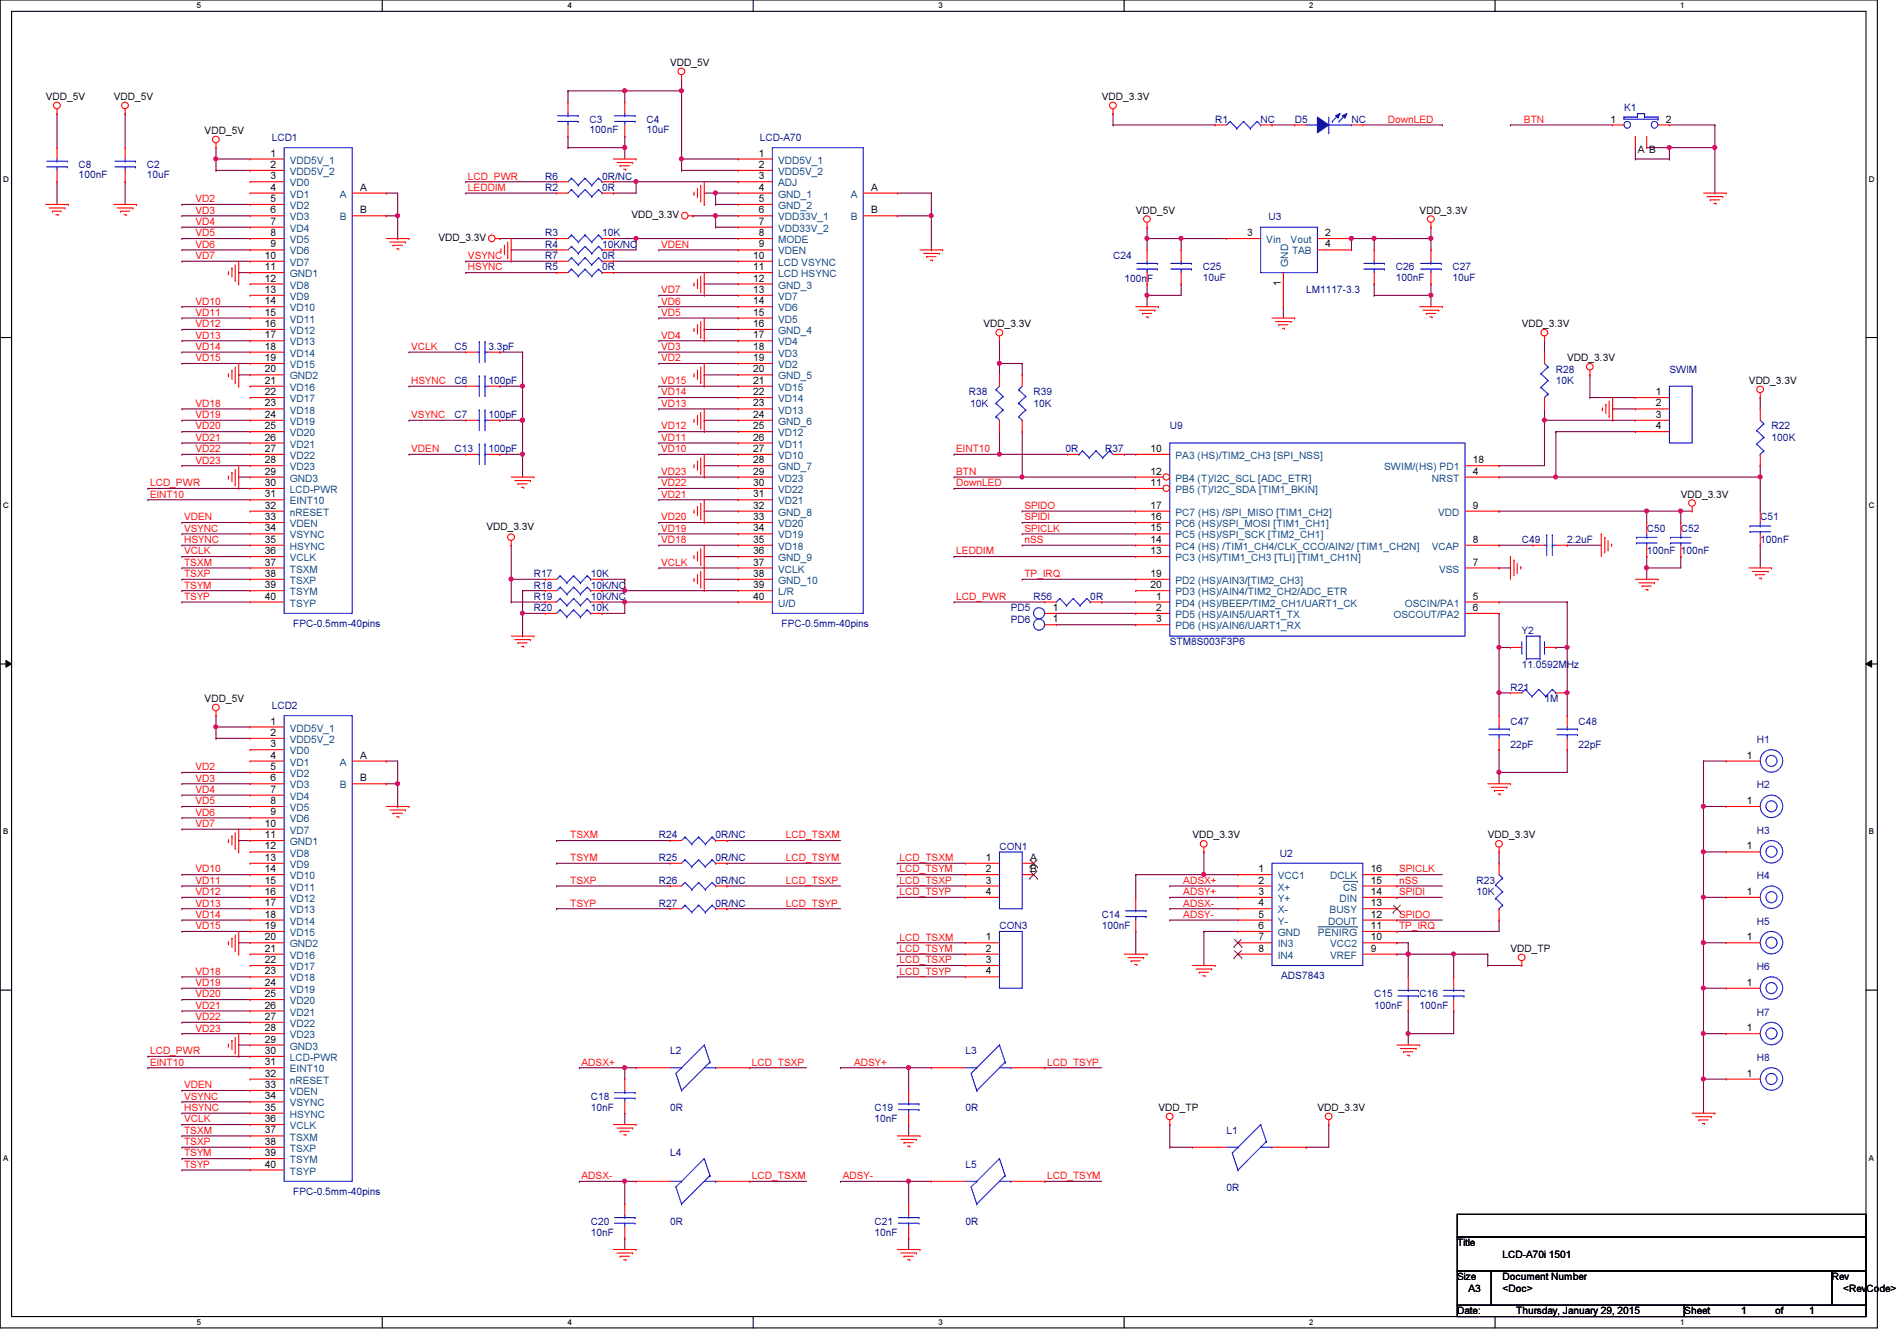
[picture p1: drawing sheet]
<svg xmlns="http://www.w3.org/2000/svg" width="297mm" height="210mm" viewBox="0 0 297 210" stroke-linecap="round" stroke-linejoin="round" font-family="sans-serif">
<defs><g id="words">
<g font-size="1.6">
<text x="104.9" y="10.3">VDD_5V</text>
<text x="7.2" y="15.7">VDD_5V</text>
<text x="17.8" y="15.7">VDD_5V</text>
<text x="172.5" y="15.7">VDD_3.3V</text>
<text x="32" y="21">VDD_5V</text>
<text x="252.2" y="19.2">1</text>
<text x="260.9" y="19.2">2</text>
<text x="42.4" y="24.5">1</text>
<text x="42.4" y="26.3">2</text>
<text x="42.4" y="28.1">3</text>
<text x="42.4" y="29.8">4</text>
<text x="56.4" y="29.8">A</text>
<text x="118.8" y="24.5">1</text>
<text x="118.8" y="26.3">2</text>
<text x="118.8" y="28.1">3</text>
<text x="118.8" y="29.8">4</text>
<text x="136.4" y="29.8">A</text>
<text x="256.5" y="24">A B</text>
<text x="42.4" y="31.6">5</text>
<text x="42.4" y="33.4">6</text>
<text x="42.4" y="35.2">7</text>
<text x="56.4" y="33.4">B</text>
<text x="98.9" y="34.2">VDD_3.3V</text>
<text x="118.8" y="31.6">5</text>
<text x="118.8" y="33.4">6</text>
<text x="118.8" y="35.2">7</text>
<text x="136.4" y="33.4">B</text>
<text x="177.8" y="33.4">VDD_5V</text>
<text x="222.3" y="33.4">VDD_3.3V</text>
<text x="41.5" y="40.5">10</text>
<text x="42.4" y="37">8</text>
<text x="42.4" y="38.7">9</text>
<text x="68.7" y="37.7">VDD_3.3V</text>
<text x="117.9" y="40.5">10</text>
<text x="118.8" y="37">8</text>
<text x="118.8" y="38.7">9</text>
<text x="195.3" y="37">3</text>
<text x="207.5" y="37">2</text>
<text x="207.5" y="38.7">4</text>
<text x="41.5" y="42.3">11</text>
<text x="41.5" y="44.1">12</text>
<text x="41.5" y="45.8">13</text>
<text x="41.5" y="47.6">14</text>
<text x="117.9" y="42.3">11</text>
<text x="117.9" y="44.1">12</text>
<text x="117.9" y="45.8">13</text>
<text x="117.9" y="47.6">14</text>
<text x="200.6" y="44.8" transform="rotate(-90 200.6 44.8)">1</text>
<text x="41.5" y="49.4">15</text>
<text x="41.5" y="51.2">16</text>
<text x="41.5" y="53">17</text>
<text x="117.9" y="49.4">15</text>
<text x="117.9" y="51.2">16</text>
<text x="117.9" y="53">17</text>
<text x="154" y="51.2">VDD_3.3V</text>
<text x="238.3" y="51.2">VDD_3.3V</text>
<text x="41.5" y="54.7">18</text>
<text x="41.5" y="56.5">19</text>
<text x="41.5" y="58.3">20</text>
<text x="117.9" y="54.7">18</text>
<text x="117.9" y="56.5">19</text>
<text x="117.9" y="58.3">20</text>
<text x="245.4" y="56.6">VDD_3.3V</text>
<text x="41.5" y="60.1">21</text>
<text x="41.5" y="61.8">22</text>
<text x="41.5" y="63.6">23</text>
<text x="41.5" y="65.4">24</text>
<text x="117.9" y="60.1">21</text>
<text x="117.9" y="61.8">22</text>
<text x="117.9" y="63.6">23</text>
<text x="117.9" y="65.4">24</text>
<text x="259.3" y="61.8">1</text>
<text x="259.3" y="63.6">2</text>
<text x="259.3" y="65.4">3</text>
<text x="273.9" y="60.1">VDD_3.3V</text>
<text x="41.5" y="67.2">25</text>
<text x="41.5" y="69">26</text>
<text x="41.5" y="70.7">27</text>
<text x="117.9" y="67.2">25</text>
<text x="117.9" y="69">26</text>
<text x="117.9" y="70.7">27</text>
<text x="180.2" y="70.7">10</text>
<text x="259.3" y="67.2">4</text>
<text x="41.5" y="72.5">28</text>
<text x="41.5" y="74.3">29</text>
<text x="41.5" y="76.1">30</text>
<text x="41.5" y="77.9">31</text>
<text x="117.9" y="72.5">28</text>
<text x="117.9" y="74.3">29</text>
<text x="117.9" y="76.1">30</text>
<text x="117.9" y="77.9">31</text>
<text x="180.2" y="74.3">12</text>
<text x="180.2" y="76.1">11</text>
<text x="230.6" y="74.3">4</text>
<text x="230.6" y="72.5">18</text>
<text x="263.2" y="77.9">VDD_3.3V</text>
<text x="41.5" y="79.6">32</text>
<text x="41.5" y="81.4">33</text>
<text x="41.5" y="83.2">34</text>
<text x="76.2" y="82.9">VDD_3.3V</text>
<text x="117.9" y="79.6">32</text>
<text x="117.9" y="81.4">33</text>
<text x="117.9" y="83.2">34</text>
<text x="180.2" y="79.6">17</text>
<text x="180.2" y="81.4">16</text>
<text x="180.2" y="83.2">15</text>
<text x="230.6" y="79.6">9</text>
<text x="41.5" y="85">35</text>
<text x="41.5" y="86.7">36</text>
<text x="41.5" y="88.5">37</text>
<text x="117.9" y="85">35</text>
<text x="117.9" y="86.7">36</text>
<text x="117.9" y="88.5">37</text>
<text x="180.2" y="85">14</text>
<text x="180.2" y="86.7">13</text>
<text x="230.6" y="88.5">7</text>
<text x="230.6" y="85">8</text>
<text x="41.5" y="90.3">38</text>
<text x="41.5" y="92.1">39</text>
<text x="41.5" y="93.9">40</text>
<text x="117.9" y="90.3">38</text>
<text x="117.9" y="92.1">39</text>
<text x="117.9" y="93.9">40</text>
<text x="164.8" y="95.6">1</text>
<text x="180.2" y="92.1">20</text>
<text x="180.2" y="90.3">19</text>
<text x="181.1" y="93.9">1</text>
<text x="181.1" y="95.6">2</text>
<text x="230.6" y="93.9">5</text>
<text x="230.6" y="95.6">6</text>
<text x="164.8" y="97.4">1</text>
<text x="181.1" y="97.4">3</text>
<text x="32" y="109.9">VDD_5V</text>
<text x="42.4" y="113.4">1</text>
<text x="42.4" y="115.2">2</text>
<text x="42.4" y="117">3</text>
<text x="42.4" y="118.7">4</text>
<text x="56.4" y="118.7">A</text>
<text x="273.5" y="118.7">1</text>
<text x="42.4" y="120.5">5</text>
<text x="42.4" y="122.3">6</text>
<text x="42.4" y="124.1">7</text>
<text x="42.4" y="125.9">8</text>
<text x="56.4" y="122.3">B</text>
<text x="273.5" y="125.9">1</text>
<text x="41.5" y="129.4">10</text>
<text x="41.5" y="131.2">11</text>
<text x="42.4" y="127.6">9</text>
<text x="186.7" y="131.2">VDD_3.3V</text>
<text x="233" y="131.2">VDD_3.3V</text>
<text x="41.5" y="133">12</text>
<text x="41.5" y="134.7">13</text>
<text x="41.5" y="136.5">14</text>
<text x="154.4" y="134.7">1</text>
<text x="154.4" y="136.5">2</text>
<text x="161.3" y="134.7">A</text>
<text x="161.3" y="136.5">B</text>
<text x="197.1" y="136.5">1</text>
<text x="214.6" y="136.5">16</text>
<text x="273.5" y="133">1</text>
<text x="41.5" y="138.3">15</text>
<text x="41.5" y="140.1">16</text>
<text x="41.5" y="141.9">17</text>
<text x="41.5" y="143.6">18</text>
<text x="154.4" y="138.3">3</text>
<text x="154.4" y="140.1">4</text>
<text x="197.1" y="138.3">2</text>
<text x="197.1" y="140.1">3</text>
<text x="197.1" y="141.9">4</text>
<text x="197.1" y="143.6">5</text>
<text x="214.6" y="143.6">12</text>
<text x="214.6" y="141.9">13</text>
<text x="214.6" y="140.1">14</text>
<text x="214.6" y="138.3">15</text>
<text x="273.5" y="140.1">1</text>
<text x="41.5" y="145.4">19</text>
<text x="41.5" y="147.2">20</text>
<text x="41.5" y="149">21</text>
<text x="154.4" y="147.2">1</text>
<text x="154.4" y="149">2</text>
<text x="197.1" y="145.4">6</text>
<text x="197.1" y="147.2">7</text>
<text x="197.1" y="149">8</text>
<text x="214.6" y="149">9</text>
<text x="214.6" y="147.2">10</text>
<text x="214.6" y="145.4">11</text>
<text x="236.5" y="149">VDD_TP</text>
<text x="273.5" y="147.2">1</text>
<text x="41.5" y="150.7">22</text>
<text x="41.5" y="152.5">23</text>
<text x="41.5" y="154.3">24</text>
<text x="154.4" y="150.7">3</text>
<text x="154.4" y="152.5">4</text>
<text x="273.5" y="154.3">1</text>
<text x="41.5" y="156.1">25</text>
<text x="41.5" y="157.9">26</text>
<text x="41.5" y="159.6">27</text>
<text x="41.5" y="161.4">28</text>
<text x="273.5" y="161.4">1</text>
<text x="41.5" y="163.2">29</text>
<text x="41.5" y="165">30</text>
<text x="41.5" y="166.8">31</text>
<text x="41.5" y="168.5">32</text>
<text x="41.5" y="170.3">33</text>
<text x="41.5" y="172.1">34</text>
<text x="41.5" y="173.9">35</text>
<text x="181.4" y="173.9">VDD_TP</text>
<text x="206.3" y="173.9">VDD_3.3V</text>
<text x="273.5" y="168.5">1</text>
<text x="41.5" y="175.6">36</text>
<text x="41.5" y="177.4">37</text>
<text x="41.5" y="179.2">38</text>
<text x="41.5" y="181">39</text>
<text x="41.5" y="182.8">40</text>
<text x="228.2" y="195.1">Title</text>
<text x="235.3" y="196.8">LCD-A70i 1501</text>
<text x="228.2" y="200.4">Size</text>
<text x="230" y="202.2">A3</text>
<text x="235.3" y="202.2">&lt;Doc&gt;</text>
<text x="235.3" y="200.4">Document Number</text>
<text x="286.8" y="200.4">Rev</text>
<text x="288.6" y="202.2">&lt;RevCode&gt;</text>
<text x="228.2" y="205.7">Date:</text>
<text x="237.4" y="205.7">Thursday, January 29, 2015</text>
<text x="263.7" y="205.7">Sheet</text>
<text x="272.6" y="205.7">1</text>
<text x="278" y="205.7">of</text>
<text x="283.3" y="205.7">1</text>
</g>
<g font-size="1.6" fill="#000080">
<text x="254.3" y="17.4">K1</text>
<text x="42.5" y="22.1">LCD1</text>
<text x="92.3" y="19.2">C3</text>
<text x="92.3" y="20.8">100nF</text>
<text x="101.2" y="19.2">C4</text>
<text x="101.2" y="20.8">10uF</text>
<text x="119" y="22.1">LCD-A70</text>
<text x="190.3" y="19.2">R1</text>
<text x="197.4" y="19.2">NC</text>
<text x="202.7" y="19.2">D5</text>
<text x="211.6" y="19.2">NC</text>
<text x="12.3" y="26.3">C8</text>
<text x="12.3" y="27.9">100nF</text>
<text x="23" y="26.3">C2</text>
<text x="23" y="27.9">10uF</text>
<text x="85.4" y="28.1">R6</text>
<text x="85.4" y="29.9">R2</text>
<text x="94.3" y="28.1">0R/NC</text>
<text x="94.3" y="29.9">0R</text>
<text x="198.6" y="34.5">U3</text>
<text x="85.4" y="40.6">R7</text>
<text x="85.4" y="37">R3</text>
<text x="85.4" y="38.8">R4</text>
<text x="94.3" y="40.6">0R</text>
<text x="94.3" y="37">10K</text>
<text x="94.3" y="38.8">10K/NC</text>
<text x="174.3" y="40.6">C24</text>
<text x="85.4" y="42.3">R5</text>
<text x="94.3" y="42.3">0R</text>
<text x="176.1" y="44.1">100nF</text>
<text x="188.3" y="42.3">C25</text>
<text x="188.3" y="43.9">10uF</text>
<text x="204.5" y="45.9">LM1117-3.3</text>
<text x="218.6" y="42.3">C26</text>
<text x="218.6" y="43.9">100nF</text>
<text x="227.5" y="42.3">C27</text>
<text x="227.5" y="43.9">10uF</text>
<text x="71.2" y="54.8">C5</text>
<text x="76.5" y="54.8">3.3pF</text>
<text x="243.6" y="58.3">R28</text>
<text x="261.4" y="58.3">SWIM</text>
<text x="71.2" y="65.4">C7</text>
<text x="71.2" y="60.1">C6</text>
<text x="76.5" y="65.4">100pF</text>
<text x="76.5" y="60.1">100pF</text>
<text x="151.7" y="61.9">R38</text>
<text x="151.9" y="63.7">10K</text>
<text x="161.8" y="61.9">R39</text>
<text x="161.8" y="63.7">10K</text>
<text x="243.6" y="60.1">10K</text>
<text x="71.2" y="70.8">C13</text>
<text x="76.5" y="70.8">100pF</text>
<text x="166.8" y="70.8">0R</text>
<text x="173.1" y="70.8">R37</text>
<text x="183.2" y="67.2">U9</text>
<text x="277.4" y="67.2">R22</text>
<text x="277.4" y="69">100K</text>
<text x="257.8" y="83.2">C50</text>
<text x="263.2" y="83.2">C52</text>
<text x="275.6" y="81.4">C51</text>
<text x="238.3" y="85">C49</text>
<text x="245.4" y="85">2.2uF</text>
<text x="257.8" y="86.8">100nF 100nF</text>
<text x="275.6" y="85">100nF</text>
<text x="83.6" y="95.7">R20</text>
<text x="83.6" y="93.9">R19</text>
<text x="83.6" y="92.1">R18</text>
<text x="83.6" y="90.3">R17</text>
<text x="92.5" y="95.7">10K</text>
<text x="92.5" y="93.9">10K/NC</text>
<text x="92.5" y="92.1">10K/NC</text>
<text x="92.5" y="90.3">10K</text>
<text x="158.3" y="95.7">PD5</text>
<text x="161.8" y="93.9">R56</text>
<text x="170.7" y="93.9">0R</text>
<text x="45.9" y="98.2">FPC-0.5mm-40pins</text>
<text x="122.4" y="98.2">FPC-0.5mm-40pins</text>
<text x="158.3" y="97.5">PD6</text>
<text x="183.2" y="101">STM8S003F3P6</text>
<text x="238.3" y="99.2">Y2</text>
<text x="238.3" y="104.6">11.0592MHz</text>
<text x="42.5" y="111">LCD2</text>
<text x="236.5" y="113.5">C47</text>
<text x="236.5" y="108.1">R21</text>
<text x="241.8" y="109.9">1M</text>
<text x="247.2" y="113.5">C48</text>
<text x="236.5" y="117">22pF</text>
<text x="247.2" y="117">22pF</text>
<text x="275.1" y="116.3">H1</text>
<text x="275.1" y="123.4">H2</text>
<text x="103.2" y="131.2">R24</text>
<text x="112.1" y="131.2">0R/NC</text>
<text x="275.1" y="130.5">H3</text>
<text x="103.2" y="134.8">R25</text>
<text x="112.1" y="134.8">0R/NC</text>
<text x="156.5" y="133">CON1</text>
<text x="200.4" y="134.1">U2</text>
<text x="275.1" y="137.6">H4</text>
<text x="103.2" y="141.9">R27</text>
<text x="103.2" y="138.3">R26</text>
<text x="112.1" y="141.9">0R/NC</text>
<text x="112.1" y="138.3">0R/NC</text>
<text x="172.5" y="143.7">C14</text>
<text x="231.2" y="138.3">R23</text>
<text x="231.2" y="140.1">10K</text>
<text x="156.5" y="145.5">CON3</text>
<text x="172.5" y="145.5">100nF</text>
<text x="275.1" y="144.7">H5</text>
<text x="200.6" y="153.3">ADS7843</text>
<text x="275.1" y="151.8">H6</text>
<text x="215.2" y="156.1">C15</text>
<text x="215.2" y="157.9">100nF</text>
<text x="222.3" y="156.1">C16</text>
<text x="222.3" y="157.9">100nF</text>
<text x="275.1" y="159">H7</text>
<text x="104.9" y="165">L2</text>
<text x="151.2" y="165">L3</text>
<text x="275.1" y="166.1">H8</text>
<text x="92.5" y="172.1">C18</text>
<text x="92.5" y="173.9">10nF</text>
<text x="104.9" y="173.9">0R</text>
<text x="136.9" y="173.9">C19</text>
<text x="151.2" y="173.9">0R</text>
<text x="136.9" y="175.7">10nF</text>
<text x="192.1" y="177.5">L1</text>
<text x="104.9" y="181">L4</text>
<text x="151.2" y="182.8">L5</text>
<text x="45.9" y="187.1">FPC-0.5mm-40pins</text>
<text x="92.5" y="191.7">C20</text>
<text x="104.9" y="191.7">0R</text>
<text x="136.9" y="191.7">C21</text>
<text x="151.2" y="191.7">0R</text>
<text x="192.1" y="186.4">0R</text>
<text x="92.5" y="193.5">10nF</text>
<text x="136.9" y="193.5">10nF</text>
</g>
<g font-size="1.6" fill="#f00">
<text x="217.3" y="19.2">DownLED</text>
<text x="238.6" y="19.2">BTN</text>
<text x="73.3" y="28.1">LCD_PWR</text>
<text x="73.3" y="29.9">LEDDIM</text>
<text x="30.6" y="31.7">VD2</text>
<text x="30.6" y="33.4">VD3</text>
<text x="30.6" y="35.2">VD4</text>
<text x="30.6" y="37">VD5</text>
<text x="30.6" y="38.8">VD6</text>
<text x="30.6" y="40.6">VD7</text>
<text x="73.3" y="40.6">VSYNC</text>
<text x="103.5" y="38.8">VDEN</text>
<text x="30.6" y="47.7">VD10</text>
<text x="73.3" y="42.3">HSYNC</text>
<text x="103.5" y="45.9">VD7</text>
<text x="103.5" y="47.7">VD6</text>
<text x="30.6" y="49.4">VD11</text>
<text x="30.6" y="51.2">VD12</text>
<text x="30.6" y="53">VD13</text>
<text x="103.5" y="49.4">VD5</text>
<text x="103.5" y="53">VD4</text>
<text x="30.6" y="54.8">VD14</text>
<text x="30.6" y="56.6">VD15</text>
<text x="64.4" y="54.8">VCLK</text>
<text x="103.5" y="54.8">VD3</text>
<text x="103.5" y="56.6">VD2</text>
<text x="30.6" y="63.7">VD18</text>
<text x="30.6" y="65.4">VD19</text>
<text x="64.4" y="60.1">HSYNC</text>
<text x="64.4" y="65.4">VSYNC</text>
<text x="103.5" y="60.1">VD15</text>
<text x="103.5" y="61.9">VD14</text>
<text x="103.5" y="63.7">VD13</text>
<text x="30.6" y="67.2">VD20</text>
<text x="30.6" y="69">VD21</text>
<text x="30.6" y="70.8">VD22</text>
<text x="64.4" y="70.8">VDEN</text>
<text x="103.5" y="67.2">VD12</text>
<text x="103.5" y="69">VD11</text>
<text x="103.5" y="70.8">VD10</text>
<text x="149.7" y="70.8">EINT10</text>
<text x="23.5" y="77.9">EINT10</text>
<text x="23.5" y="76.1">LCD_PWR</text>
<text x="30.6" y="72.6">VD23</text>
<text x="103.5" y="74.3">VD23</text>
<text x="103.5" y="76.1">VD22</text>
<text x="103.5" y="77.9">VD21</text>
<text x="149.7" y="74.3">BTN</text>
<text x="149.7" y="76.1">DownLED</text>
<text x="28.8" y="81.4">VDEN</text>
<text x="28.8" y="83.2">VSYNC</text>
<text x="103.5" y="81.4">VD20</text>
<text x="103.5" y="83.2">VD19</text>
<text x="160.4" y="81.4">SPIDI</text>
<text x="160.4" y="83.2">SPICLK</text>
<text x="160.4" y="79.7">SPIDO</text>
<text x="28.8" y="85">HSYNC</text>
<text x="28.8" y="86.8">VCLK</text>
<text x="28.8" y="88.6">TSXM</text>
<text x="103.5" y="85">VD18</text>
<text x="103.5" y="88.6">VCLK</text>
<text x="149.7" y="86.8">LEDDIM</text>
<text x="160.4" y="85">nSS</text>
<text x="28.8" y="90.3">TSXP</text>
<text x="28.8" y="92.1">TSYM</text>
<text x="28.8" y="93.9">TSYP</text>
<text x="149.7" y="93.9">LCD_PWR</text>
<text x="160.4" y="90.3">TP_IRQ</text>
<text x="30.6" y="120.6">VD2</text>
<text x="30.6" y="122.3">VD3</text>
<text x="30.6" y="124.1">VD4</text>
<text x="30.6" y="125.9">VD5</text>
<text x="30.6" y="127.7">VD6</text>
<text x="30.6" y="129.5">VD7</text>
<text x="89.3" y="131.2">TSXM</text>
<text x="123.1" y="131.2">LCD_TSXM</text>
<text x="30.6" y="136.6">VD10</text>
<text x="89.3" y="134.8">TSYM</text>
<text x="123.1" y="134.8">LCD_TSYM</text>
<text x="140.8" y="134.8">LCD_TSXM</text>
<text x="140.8" y="136.6">LCD_TSYM</text>
<text x="219.1" y="136.6">SPICLK</text>
<text x="30.6" y="138.3">VD11</text>
<text x="30.6" y="140.1">VD12</text>
<text x="30.6" y="141.9">VD13</text>
<text x="30.6" y="143.7">VD14</text>
<text x="89.3" y="138.3">TSXP</text>
<text x="89.3" y="141.9">TSYP</text>
<text x="123.1" y="138.3">LCD_TSXP</text>
<text x="123.1" y="141.9">LCD_TSYP</text>
<text x="140.8" y="138.3">LCD_TSXP</text>
<text x="140.8" y="140.1">LCD_TSYP</text>
<text x="185.3" y="138.3">ADSX+</text>
<text x="185.3" y="140.1">ADSY+</text>
<text x="185.3" y="141.9">ADSX-</text>
<text x="185.3" y="143.7">ADSY-</text>
<text x="219.1" y="138.3">nSS</text>
<text x="219.1" y="140.1">SPIDI</text>
<text x="219.1" y="143.7">SPIDO</text>
<text x="30.6" y="145.5">VD15</text>
<text x="140.8" y="147.2">LCD_TSXM</text>
<text x="140.8" y="149">LCD_TSYM</text>
<text x="219.1" y="145.5">TP_IRQ</text>
<text x="30.6" y="152.6">VD18</text>
<text x="30.6" y="154.3">VD19</text>
<text x="140.8" y="150.8">LCD_TSXP</text>
<text x="140.8" y="152.6">LCD_TSYP</text>
<text x="30.6" y="156.1">VD20</text>
<text x="30.6" y="157.9">VD21</text>
<text x="30.6" y="159.7">VD22</text>
<text x="30.6" y="161.5">VD23</text>
<text x="23.5" y="166.8">EINT10</text>
<text x="23.5" y="165">LCD_PWR</text>
<text x="91.1" y="166.8">ADSX+</text>
<text x="117.7" y="166.8">LCD_TSXP</text>
<text x="133.7" y="166.8">ADSY+</text>
<text x="164" y="166.8">LCD_TSYP</text>
<text x="28.8" y="170.3">VDEN</text>
<text x="28.8" y="172.1">VSYNC</text>
<text x="28.8" y="173.9">HSYNC</text>
<text x="28.8" y="175.7">VCLK</text>
<text x="28.8" y="177.5">TSXM</text>
<text x="28.8" y="179.2">TSXP</text>
<text x="28.8" y="181">TSYM</text>
<text x="28.8" y="182.8">TSYP</text>
<text x="91.1" y="184.6">ADSX-</text>
<text x="117.7" y="184.6">LCD_TSXM</text>
<text x="131.9" y="184.6">ADSY-</text>
<text x="164" y="184.6">LCD_TSYM</text>
</g>
<g font-size="1.6" fill="#004080">
<text x="45.4" y="25.6">VDD5V_1</text>
<text x="45.4" y="27.4">VDD5V_2</text>
<text x="45.4" y="29.2">VD0</text>
<text x="121.8" y="25.6">VDD5V_1</text>
<text x="121.8" y="27.4">VDD5V_2</text>
<text x="121.8" y="29.2">ADJ</text>
<text x="45.4" y="30.9">VD1</text>
<text x="45.4" y="32.7">VD2</text>
<text x="45.4" y="34.5">VD3</text>
<text x="53.2" y="30.9">A</text>
<text x="53.2" y="34.5">B</text>
<text x="121.8" y="30.9">GND_1</text>
<text x="121.8" y="32.7">GND_2</text>
<text x="121.8" y="34.5">VDD33V_1</text>
<text x="133.2" y="30.9">A</text>
<text x="133.2" y="34.5">B</text>
<text x="45.4" y="36.3">VD4</text>
<text x="45.4" y="38.1">VD5</text>
<text x="45.4" y="39.8">VD6</text>
<text x="45.4" y="41.6">VD7</text>
<text x="121.8" y="36.3">VDD33V_2</text>
<text x="121.8" y="38.1">MODE</text>
<text x="121.8" y="39.8">VDEN</text>
<text x="121.8" y="41.6">LCD VSYNC</text>
<text x="198.3" y="38.1">Vin</text>
<text x="201.7" y="41.8" transform="rotate(-90 201.7 41.8)">GND</text>
<text x="202.1" y="38.1">Vout</text>
<text x="202.3" y="39.8">TAB</text>
<text x="45.4" y="43.4">GND1</text>
<text x="45.4" y="45.2">VD8</text>
<text x="45.4" y="46.9">VD9</text>
<text x="121.8" y="43.4">LCD HSYNC</text>
<text x="121.8" y="45.2">GND_3</text>
<text x="121.8" y="46.9">VD7</text>
<text x="45.4" y="48.7">VD10</text>
<text x="45.4" y="50.5">VD11</text>
<text x="45.4" y="52.3">VD12</text>
<text x="121.8" y="48.7">VD6</text>
<text x="121.8" y="50.5">VD5</text>
<text x="121.8" y="52.3">GND_4</text>
<text x="45.4" y="54.1">VD13</text>
<text x="45.4" y="55.8">VD14</text>
<text x="45.4" y="57.6">VD15</text>
<text x="45.4" y="59.4">GND2</text>
<text x="121.8" y="54.1">VD4</text>
<text x="121.8" y="55.8">VD3</text>
<text x="121.8" y="57.6">VD2</text>
<text x="121.8" y="59.4">GND_5</text>
<text x="45.4" y="61.2">VD16</text>
<text x="45.4" y="62.9">VD17</text>
<text x="45.4" y="64.7">VD18</text>
<text x="121.8" y="61.2">VD15</text>
<text x="121.8" y="62.9">VD14</text>
<text x="121.8" y="64.7">VD13</text>
<text x="45.4" y="66.5">VD19</text>
<text x="45.4" y="68.3">VD20</text>
<text x="45.4" y="70.1">VD21</text>
<text x="45.4" y="71.8">VD22</text>
<text x="121.8" y="66.5">GND_6</text>
<text x="121.8" y="68.3">VD12</text>
<text x="121.8" y="70.1">VD11</text>
<text x="121.8" y="71.8">VD10</text>
<text x="184.1" y="71.8">PA3 (HS)/TIM2_CH3 [SPI_NSS]</text>
<text x="45.4" y="73.6">VD23</text>
<text x="45.4" y="75.4">GND3</text>
<text x="45.4" y="77.2">LCD-PWR</text>
<text x="121.8" y="73.6">GND_7</text>
<text x="121.8" y="75.4">VD23</text>
<text x="121.8" y="77.2">VD22</text>
<text x="184.1" y="75.4">PB4 (T)/I2C_SCL [ADC_ETR]</text>
<text x="184.1" y="77.2">PB5 (T)/I2C_SDA [TIM1_BKIN]</text>
<text x="216.7" y="73.6">SWIM/(HS) PD1</text>
<text x="224.2" y="75.4">NRST</text>
<text x="45.4" y="79">EINT10</text>
<text x="45.4" y="80.7">nRESET</text>
<text x="45.4" y="82.5">VDEN</text>
<text x="121.8" y="79">VD21</text>
<text x="121.8" y="80.7">GND_8</text>
<text x="121.8" y="82.5">VD20</text>
<text x="184.1" y="80.7">PC7 (HS) /SPI_MISO [TIM1_CH2]</text>
<text x="184.1" y="82.5">PC6 (HS)/SPI_MOSI [TIM1_CH1]</text>
<text x="225.2" y="80.7">VDD</text>
<text x="45.4" y="84.3">VSYNC</text>
<text x="45.4" y="86.1">HSYNC</text>
<text x="45.4" y="87.8">VCLK</text>
<text x="45.4" y="89.6">TSXM</text>
<text x="121.8" y="84.3">VD19</text>
<text x="121.8" y="86.1">VD18</text>
<text x="121.8" y="87.8">GND_9</text>
<text x="121.8" y="89.6">VCLK</text>
<text x="184.1" y="84.3">PC5 (HS)/SPI_SCK [TIM2_CH1]</text>
<text x="184.1" y="86.1">PC4 (HS) /TIM1_CH4/CLK_CCO/AIN2/ [TIM1_CH2N]</text>
<text x="184.1" y="87.8">PC3 (HS)/TIM1_CH3 [TLI] [TIM1_CH1N]</text>
<text x="224.2" y="86.1">VCAP</text>
<text x="225.3" y="89.6">VSS</text>
<text x="45.4" y="91.4">TSXP</text>
<text x="45.4" y="93.2">TSYM</text>
<text x="45.4" y="95">TSYP</text>
<text x="121.8" y="91.4">GND_10</text>
<text x="121.8" y="93.2">L/R</text>
<text x="121.8" y="95">U/D</text>
<text x="184.1" y="95">PD4 (HS)/BEEP/TIM2_CH1/UART1_CK</text>
<text x="184.1" y="93.2">PD3 (HS)/AIN4/TIM2_CH2/ADC_ETR</text>
<text x="184.1" y="91.4">PD2 (HS)/AIN3/[TIM2_CH3]</text>
<text x="220" y="95">OSCIN/PA1</text>
<text x="184.1" y="96.7">PD5 (HS)/AIN5/UART1_TX</text>
<text x="184.1" y="98.5">PD6 (HS)/AIN6/UART1_RX</text>
<text x="218.2" y="96.7">OSCOUT/PA2</text>
<text x="45.4" y="114.5">VDD5V_1</text>
<text x="45.4" y="116.3">VDD5V_2</text>
<text x="45.4" y="118.1">VD0</text>
<text x="45.4" y="119.8">VD1</text>
<text x="53.2" y="119.8">A</text>
<text x="45.4" y="121.6">VD2</text>
<text x="45.4" y="123.4">VD3</text>
<text x="45.4" y="125.2">VD4</text>
<text x="53.2" y="123.4">B</text>
<text x="45.4" y="127">VD5</text>
<text x="45.4" y="128.7">VD6</text>
<text x="45.4" y="130.5">VD7</text>
<text x="45.4" y="132.3">GND1</text>
<text x="45.4" y="134.1">VD8</text>
<text x="45.4" y="135.8">VD9</text>
<text x="45.4" y="137.6">VD10</text>
<text x="200.1" y="137.6">VCC1</text>
<text x="208.3" y="137.6">DCLK</text>
<text x="45.4" y="139.4">VD11</text>
<text x="45.4" y="141.2">VD12</text>
<text x="45.4" y="143">VD13</text>
<text x="200.1" y="139.4">X+</text>
<text x="200.1" y="141.2">Y+</text>
<text x="200.1" y="143">X-</text>
<text x="208.2" y="143">BUSY</text>
<text x="209.8" y="141.2">DIN</text>
<text x="210.3" y="139.4">CS</text>
<text x="45.4" y="144.7">VD14</text>
<text x="45.4" y="146.5">VD15</text>
<text x="45.4" y="148.3">GND2</text>
<text x="200.1" y="144.7">Y-</text>
<text x="200.1" y="146.5">GND</text>
<text x="200.1" y="148.3">IN3</text>
<text x="206.4" y="146.5">PENIRG</text>
<text x="208" y="144.7">DOUT</text>
<text x="208.3" y="148.3">VCC2</text>
<text x="45.4" y="150.1">VD16</text>
<text x="45.4" y="151.8">VD17</text>
<text x="45.4" y="153.6">VD18</text>
<text x="45.4" y="155.4">VD19</text>
<text x="200.1" y="150.1">IN4</text>
<text x="208.3" y="150.1">VREF</text>
<text x="45.4" y="157.2">VD20</text>
<text x="45.4" y="159">VD21</text>
<text x="45.4" y="160.7">VD22</text>
<text x="45.4" y="162.5">VD23</text>
<text x="45.4" y="164.3">GND3</text>
<text x="45.4" y="166.1">LCD-PWR</text>
<text x="45.4" y="167.9">EINT10</text>
<text x="45.4" y="169.6">nRESET</text>
<text x="45.4" y="171.4">VDEN</text>
<text x="45.4" y="173.2">VSYNC</text>
<text x="45.4" y="175">HSYNC</text>
<text x="45.4" y="176.7">VCLK</text>
<text x="45.4" y="178.5">TSXM</text>
<text x="45.4" y="180.3">TSXP</text>
<text x="45.4" y="182.1">TSYM</text>
<text x="45.4" y="183.9">TSYP</text>
</g>
<g font-size="1.3">
<text x="30.8" y="1.3">5</text>
<text x="88.9" y="1.3">4</text>
<text x="146.9" y="1.3">3</text>
<text x="205" y="1.3">2</text>
<text x="263.1" y="1.3">1</text>
<text x=".5" y="28.4">D</text>
<text x="292.6" y="28.4">D</text>
<text x=".5" y="79.5">C</text>
<text x="292.6" y="79.5">C</text>
<text x=".5" y="130.6">B</text>
<text x="292.6" y="130.6">B</text>
<text x=".5" y="181.7">A</text>
<text x="292.6" y="181.7">A</text>
<text x="30.8" y="207.4">5</text>
<text x="88.9" y="207.4">4</text>
<text x="146.9" y="207.4">3</text>
<text x="205" y="207.4">2</text>
<text x="263.1" y="207.4">1</text>
</g>
</g></defs>
<path d="M0 0h294v207.9h-294zM1.8 1.8h290.4v204.3h-290.4z" fill="none" stroke="#000" stroke-width=".17"/>
<g fill="#fff">
<path d="M30.8 .2h.7v1.4h-.7z"/>
<path d="M30.8 206.2h.7v1.4h-.7z"/>
</g>
<path d="M59.9 0v1.8M59.9 206.1v1.8" fill="none" stroke="#000" stroke-width=".17"/>
<g fill="#fff">
<path d="M88.9 .2h.6v1.4h-.6z"/>
<path d="M88.9 206.2h.6v1.4h-.6z"/>
</g>
<path d="M117.9 0v1.8M117.9 206.1v1.8" fill="none" stroke="#000" stroke-width=".17"/>
<g fill="#fff">
<path d="M146.9 .2h.7v1.4h-.7z"/>
<path d="M146.9 206.2h.7v1.4h-.7z"/>
</g>
<path d="M176 0v1.8M176 206.1v1.8" fill="none" stroke="#000" stroke-width=".17"/>
<g fill="#fff">
<path d="M205 .2h.7v1.4h-.7z"/>
<path d="M205 206.2h.7v1.4h-.7z"/>
</g>
<path d="M234.1 0v1.8M234.1 206.1v1.8" fill="none" stroke="#000" stroke-width=".17"/>
<g fill="#fff">
<path d="M263.1 .2h.7v1.4h-.7z"/>
<path d="M263.1 206.2h.7v1.4h-.7z"/>
<path d="M.5 27.3h.9v1.4h-.9z"/>
<path d="M292.6 27.3h.9v1.4h-.9z"/>
<path d="M.5 78.4h.9v1.4h-.9z"/>
<path d="M292.6 78.4h.9v1.4h-.9z"/>
</g>
<path d="M0 52.8h1.8M292.2 52.8h1.8" fill="none" stroke="#000" stroke-width=".17"/>
<g fill="#fff">
<path d="M.5 129.5h.8v1.4h-.8z"/>
<path d="M292.6 129.5h.9v1.4h-.9z"/>
</g>
<path d="M0 103.9h1.8M292.2 103.9h1.8" fill="none" stroke="#000" stroke-width=".17"/>
<path d="M.9 103.4l.9 .5-.9 .5zM292.2 103.9l.9-.5v1z" fill="#000"/>
<path d="M.9 103.4l.9 .5-.9 .5zM292.2 103.9l.9-.5v1z" fill="none" stroke="#000" stroke-width=".16"/>
<g fill="#fff">
<path d="M.5 180.5h.8v1.4h-.8z"/>
<path d="M292.6 180.5h.9v1.4h-.9z"/>
</g>
<path d="M0 155h1.8M292.2 155h1.8" fill="none" stroke="#000" stroke-width=".17"/>
<path d="M60.5 30.2h.1M60.5 33.8h.1M60.5 30.2h1.8v3.6M60.5 33.8h1.8M62.3 33.8h.1" fill="none" stroke="#800040" stroke-width=".17"/>
<circle cx="62.2" cy="33.8" r=".32" fill="#f0f"/>
<circle cx="62.2" cy="33.8" r=".32" fill="none" stroke="#f0f" stroke-width=".17"/>
<path d="M33.8 26.7h.1M33.8 23.1h.1M33.8 24.9h.1M33.8 26.7h5.4M33.8 23.1v3.6M33.8 24.9h5.4M37.4 42.7h.1M37.4 58.7h.1M37.4 42.7h1.8M37.4 58.7h1.8" fill="none" stroke="#800040" stroke-width=".17"/>
<circle cx="33.8" cy="24.9" r=".32" fill="#f0f"/>
<circle cx="33.8" cy="24.9" r=".32" fill="none" stroke="#f0f" stroke-width=".17"/>
<g fill="none" stroke="#800040" stroke-width=".17">
<path d="M28.5 32h.1M28.5 33.8h.1M28.5 35.6h.1M28.5 37.3h.1M28.5 39.1h.1M28.5 32h10.7M28.5 33.8h10.7M28.5 35.6h10.7M28.5 37.3h10.7M28.5 39.1h10.7M28.5 40.9h.1M28.5 48h.1"/>
<path d="M28.5 49.8h.1M28.5 51.6h.1M28.5 53.3h.1M28.5 55.1h.1M28.5 56.9h.1M28.5 40.9h10.7M28.5 48h10.7M28.5 49.8h10.7M28.5 51.6h10.7M28.5 53.3h10.7M28.5 55.1h10.7M28.5 56.9h10.7"/>
<path d="M78.3 55.1h.1M78.3 55.1h3.5M81.8 55.1h.1M81.8 55.1v5.4M23.2 78.2h.1M23.2 76.5h.1M23.2 78.2h16M23.2 76.5h16M28.5 64h.1M28.5 65.8h.1M28.5 67.6h.1M28.5 69.3h.1"/>
<path d="M28.5 71.1h.1M28.5 72.9h.1M28.5 64h10.7M28.5 65.8h10.7M28.5 67.6h10.7M28.5 69.3h10.7M28.5 71.1h10.7M28.5 72.9h10.7M37.4 74.7h.1M37.4 74.7h1.8M78.3 71.1h.1M81.8 65.8h.1"/>
<path d="M81.8 65.8v5.3h-3.5M28.5 81.8h.1M28.5 83.6h.1M28.5 85.3h.1M28.5 87.1h.1M28.5 88.9h.1M28.5 90.7h.1M28.5 92.5h.1M28.5 94.2h.1M28.5 81.8h10.7M28.5 83.6h10.7M28.5 85.3h10.7"/>
<path d="M28.5 87.1h10.7M28.5 88.9h10.7M28.5 90.7h10.7M28.5 92.5h10.7M28.5 94.2h10.7"/>
</g>
<circle cx="81.8" cy="71.1" r=".32" fill="#f0f"/>
<circle cx="81.8" cy="71.1" r=".32" fill="none" stroke="#f0f" stroke-width=".17"/>
<circle cx="81.8" cy="65.8" r=".32" fill="#f0f"/>
<circle cx="81.8" cy="65.8" r=".32" fill="none" stroke="#f0f" stroke-width=".17"/>
<path d="M81.8 60.5h.1M81.8 60.5v5.3" fill="none" stroke="#800040" stroke-width=".17"/>
<circle cx="81.8" cy="65.8" r=".32" fill="#f0f"/>
<circle cx="81.8" cy="65.8" r=".32" fill="none" stroke="#f0f" stroke-width=".17"/>
<circle cx="81.8" cy="60.4" r=".32" fill="#f0f"/>
<circle cx="81.8" cy="60.4" r=".32" fill="none" stroke="#f0f" stroke-width=".17"/>
<g fill="none" stroke="#800040" stroke-width=".17">
<path d="M211.6 37.3h.1M211.6 37.3h3.6M64 55.1h.1M64 55.1h8.9M215.2 44.4h.1M215.2 44.4v1.8M64 60.5h.1M64 65.8h.1M64 71.1h.1M64 65.8h8.9M64 60.5h8.9M64 71.1h8.9"/>
<path d="M78.3 65.8h.1M78.3 60.5h.1M78.3 65.8h3.5M78.3 60.5h3.5M81.8 71.1h.1M81.8 71.1v3.6"/>
</g>
<circle cx="215.2" cy="37.3" r=".32" fill="#f0f"/>
<circle cx="215.2" cy="37.3" r=".32" fill="none" stroke="#f0f" stroke-width=".17"/>
<circle cx="211.6" cy="37.3" r=".32" fill="#f0f"/>
<circle cx="211.6" cy="37.3" r=".32" fill="none" stroke="#f0f" stroke-width=".17"/>
<path d="M179.6 37.3h.1M179.6 37.3h5.4" fill="none" stroke="#800040" stroke-width=".17"/>
<circle cx="179.6" cy="37.3" r=".32" fill="#f0f"/>
<circle cx="179.6" cy="37.3" r=".32" fill="none" stroke="#f0f" stroke-width=".17"/>
<path d="M179.6 35.6h.1M179.6 35.6v1.7M185 37.3h.1M185 37.3v1.8M179.6 46.2h.1M179.6 44.4h.1M179.6 44.4v3.6M179.6 46.2h5.4" fill="none" stroke="#800040" stroke-width=".17"/>
<circle cx="179.6" cy="46.2" r=".32" fill="#f0f"/>
<circle cx="179.6" cy="46.2" r=".32" fill="none" stroke="#f0f" stroke-width=".17"/>
<path d="M185 37.3h.1M185 37.3h7.1M215.2 37.3h.1M215.2 37.3v1.8M224.1 35.6h.1M224.1 35.6v1.7M185 44.4h.1M185 44.4v1.8" fill="none" stroke="#800040" stroke-width=".17"/>
<circle cx="184.9" cy="37.3" r=".32" fill="#f0f"/>
<circle cx="184.9" cy="37.3" r=".32" fill="none" stroke="#f0f" stroke-width=".17"/>
<path d="M179.6 37.3h.1M179.6 37.3v1.8M211.6 37.3h.1M211.6 37.3v1.8M201 48h.1M201 48v1.8M215.2 46.2h.1M215.2 46.2h8.9M224.1 46.2h.1M224.1 46.2v1.8" fill="none" stroke="#800040" stroke-width=".17"/>
<circle cx="224" cy="46.2" r=".32" fill="#f0f"/>
<circle cx="224" cy="46.2" r=".32" fill="none" stroke="#f0f" stroke-width=".17"/>
<path d="M215.2 37.3h.1M215.2 37.3h8.9" fill="none" stroke="#800040" stroke-width=".17"/>
<circle cx="224" cy="37.3" r=".32" fill="#f0f"/>
<circle cx="224" cy="37.3" r=".32" fill="none" stroke="#f0f" stroke-width=".17"/>
<path d="M106.7 24.9h.1M106.7 24.9h8.9M224.1 37.3h.1M224.1 37.3v1.8" fill="none" stroke="#800040" stroke-width=".17"/>
<circle cx="106.7" cy="24.9" r=".32" fill="#f0f"/>
<circle cx="106.7" cy="24.9" r=".32" fill="none" stroke="#f0f" stroke-width=".17"/>
<path d="M106.7 14.2h.1M106.7 14.2v10.7" fill="none" stroke="#800040" stroke-width=".17"/>
<circle cx="106.7" cy="14.2" r=".32" fill="#f0f"/>
<circle cx="106.7" cy="14.2" r=".32" fill="none" stroke="#f0f" stroke-width=".17"/>
<path d="M88.9 14.2h.1M88.9 14.2v1.8M88.9 14.2h8.9M88.9 21.3h.1M88.9 21.3v1.8M106.7 26.7h.1M106.7 24.9h.1M106.7 26.7h8.9M106.7 24.9v1.8" fill="none" stroke="#800040" stroke-width=".17"/>
<circle cx="97.8" cy="14.2" r=".32" fill="#f0f"/>
<circle cx="97.8" cy="14.2" r=".32" fill="none" stroke="#f0f" stroke-width=".17"/>
<path d="M88.9 23.1h.1M88.9 23.1h8.9M97.8 23.1h.1M97.8 23.1v1.8" fill="none" stroke="#800040" stroke-width=".17"/>
<circle cx="97.8" cy="23.1" r=".32" fill="#f0f"/>
<circle cx="97.8" cy="23.1" r=".32" fill="none" stroke="#f0f" stroke-width=".17"/>
<path d="M97.8 14.2h.1M97.8 14.2v1.8M106.7 12.4h.1M106.7 12.4v1.8h-8.9M99.6 28.4h.1M99.6 28.4h16" fill="none" stroke="#800040" stroke-width=".17"/>
<circle cx="99.6" cy="28.4" r=".32" fill="#f0f"/>
<circle cx="99.6" cy="28.4" r=".32" fill="none" stroke="#f0f" stroke-width=".17"/>
<path d="M72.9 28.4h.1M72.9 30.2h.1M72.9 28.4h14.3M72.9 30.2h14.3M96.1 30.2h.1M96.1 28.4h.1M96.1 28.4h3.5M99.6 28.4h.1M99.6 28.4v1.8h-3.5M112.1 30.2h.1M112.1 30.2h3.5" fill="none" stroke="#800040" stroke-width=".17"/>
<circle cx="112" cy="30.2" r=".32" fill="#f0f"/>
<circle cx="112" cy="30.2" r=".32" fill="none" stroke="#f0f" stroke-width=".17"/>
<path d="M110.3 30.2h1.8M112.1 32h.1M112.1 30.2h.1M112.1 33.8h.1M112.1 32h3.5M112.1 30.2v1.8M112.1 33.8h3.5" fill="none" stroke="#800040" stroke-width=".17"/>
<circle cx="112" cy="33.8" r=".32" fill="#f0f"/>
<circle cx="112" cy="33.8" r=".32" fill="none" stroke="#f0f" stroke-width=".17"/>
<g fill="none" stroke="#800040" stroke-width=".17">
<path d="M174.3 19.6h.1M174.3 19.6h16M199.2 19.6h.1M199.2 19.6h3.5M213.4 19.6h12.4M225.8 19.6h.1M236.5 19.6h.1M236.5 19.6h16M261.4 19.6h7.1M268.5 19.6h.1M268.5 19.6v3.5M19.6 28.4h.1"/>
<path d="M19.6 28.4v3.6M62.3 37.3h.1M62.3 33.8v3.5M97.8 21.3h.1M97.8 21.3v1.8M108.5 33.8h.1M108.5 33.8h3.6M112.1 35.6h.1M112.1 33.8h.1M112.1 35.6h3.5M112.1 33.8v1.8M268.5 23.1h.1"/>
<path d="M183.2 138.7h.1M183.2 138.7h10.6M188.5 136.9h.1M188.5 136.9h5.3M218.7 136.9h.1M218.7 138.7h.1M218.7 136.9h7.1M218.7 138.7h7.1M183.2 140.5h.1M183.2 142.2h.1M183.2 144h.1M183.2 140.5h10.6"/>
<path d="M183.2 142.2h10.6M183.2 144h10.6M218.7 140.5h.1M218.7 144h.1M218.7 145.8h.1M218.7 140.5h7.1M218.7 144h7.1M218.7 145.8h16M220.5 147.6h.1M220.5 147.6v1.8"/>
</g>
<circle cx="188.5" cy="136.9" r=".32" fill="#f0f"/>
<circle cx="188.5" cy="136.9" r=".32" fill="none" stroke="#f0f" stroke-width=".17"/>
<path d="M177.8 136.9h.1M177.8 136.9v3.6M177.8 145.8h.1M177.8 145.8v3.6M188.5 145.8h.1M188.5 145.8h5.3M188.5 145.8v5.3M218.7 147.6h.1M218.7 149.4h.1M218.7 147.6h1.8M218.7 149.4h1.8" fill="none" stroke="#800040" stroke-width=".17"/>
<circle cx="220.5" cy="149.3" r=".32" fill="#f0f"/>
<circle cx="220.5" cy="149.3" r=".32" fill="none" stroke="#f0f" stroke-width=".17"/>
<g fill="none" stroke="#800040" stroke-width=".17">
<path d="M177.8 136.9h.1M188.5 133.3h.1M188.5 133.3v3.6h-10.7M234.7 133.3h.1M234.7 133.3v1.8M220.5 149.4h.1M220.5 149.4v3.5M227.6 149.4h.1M227.6 149.4h5.4M233 149.4h.1M233 151.1h.1M233 149.4v1.7"/>
<path d="M233 151.1h5.3M234.7 144h.1M234.7 144v1.8M183.2 179.6h.1M183.2 176h.1M183.2 179.6h3.5M183.2 176v3.6M220.5 161.8h.1M220.5 161.8v1.8"/>
</g>
<circle cx="220.5" cy="161.8" r=".32" fill="#f0f"/>
<circle cx="220.5" cy="161.8" r=".32" fill="none" stroke="#f0f" stroke-width=".17"/>
<g fill="none" stroke="#800040" stroke-width=".17">
<path d="M97.8 174.2h.1M97.8 167.1h.1M97.8 167.1h1.8M97.8 174.2v1.8M117.4 167.1h.1M117.4 167.1h8.9M142.3 176h.1M142.3 176v1.8M204.5 179.6h.1M204.5 179.6h3.6M97.8 193.8h.1M97.8 193.8v1.8"/>
<path d="M117.4 184.9h.1M117.4 184.9h8.9M142.3 193.8h.1M142.3 193.8v1.8"/>
</g>
<circle cx="97.8" cy="167.1" r=".32" fill="#f0f"/>
<circle cx="97.8" cy="167.1" r=".32" fill="none" stroke="#f0f" stroke-width=".17"/>
<path d="M90.7 167.1h.1M90.7 167.1h7.1M97.8 167.1h.1M97.8 167.1v1.8M97.8 184.9h.1M97.8 184.9h1.8" fill="none" stroke="#800040" stroke-width=".17"/>
<circle cx="97.8" cy="184.9" r=".32" fill="#f0f"/>
<circle cx="97.8" cy="184.9" r=".32" fill="none" stroke="#f0f" stroke-width=".17"/>
<path d="M142.3 167.1h.1M142.3 167.1h3.5M90.7 184.9h.1M90.7 184.9h7.1M97.8 184.9h.1M97.8 184.9v3.6" fill="none" stroke="#800040" stroke-width=".17"/>
<circle cx="142.3" cy="167.1" r=".32" fill="#f0f"/>
<circle cx="142.3" cy="167.1" r=".32" fill="none" stroke="#f0f" stroke-width=".17"/>
<path d="M131.6 167.1h.1M131.6 167.1h10.7M142.3 167.1h.1M142.3 167.1v3.6M142.3 184.9h.1M142.3 184.9h3.5" fill="none" stroke="#800040" stroke-width=".17"/>
<circle cx="142.3" cy="184.9" r=".32" fill="#f0f"/>
<circle cx="142.3" cy="184.9" r=".32" fill="none" stroke="#f0f" stroke-width=".17"/>
<g fill="none" stroke="#800040" stroke-width=".17">
<path d="M266.7 119.1h.1M266.7 119.1h3.6M266.7 119.1v7.1M87.2 131.6h.1M87.2 135.1h.1M87.2 138.7h.1M87.2 135.1h17.7M87.2 138.7h17.7M87.2 131.6h17.7M113.8 131.6h.1M113.8 135.1h.1M113.8 138.7h.1"/>
<path d="M113.8 135.1h17.8M113.8 138.7h17.8M113.8 131.6h17.8M140.5 135.1h.1M140.5 136.9h.1M140.5 138.7h.1M140.5 135.1h10.7M140.5 136.9h10.7M140.5 138.7h10.7M87.2 142.2h.1M87.2 142.2h17.7M113.8 142.2h.1"/>
<path d="M113.8 142.2h17.8M140.5 140.5h.1M140.5 147.6h.1M140.5 149.4h.1M140.5 151.1h.1M140.5 152.9h.1M140.5 140.5h10.7M140.5 147.6h10.7M140.5 149.4h10.7M140.5 151.1h10.7M140.5 152.9h10.7M163.6 167.1h.1"/>
<path d="M163.6 167.1h8.9M266.7 168.9h.1M266.7 168.9v5.3M266.7 168.9h3.6M131.6 184.9h.1M131.6 184.9h10.7M142.3 184.9h.1M142.3 184.9v3.6M163.6 184.9h.1M163.6 184.9h8.9"/>
</g>
<circle cx="266.7" cy="168.9" r=".32" fill="#f0f"/>
<circle cx="266.7" cy="168.9" r=".32" fill="none" stroke="#f0f" stroke-width=".17"/>
<path d="M266.7 154.7h.1M266.7 154.7h3.6M266.7 154.7v7.1M266.7 161.8h.1M266.7 161.8h3.6" fill="none" stroke="#800040" stroke-width=".17"/>
<circle cx="266.7" cy="154.7" r=".32" fill="#f0f"/>
<circle cx="266.7" cy="154.7" r=".32" fill="none" stroke="#f0f" stroke-width=".17"/>
<path d="M266.7 147.6h.1M266.7 147.6h3.6M266.7 147.6v7.1" fill="none" stroke="#800040" stroke-width=".17"/>
<circle cx="266.7" cy="147.5" r=".32" fill="#f0f"/>
<circle cx="266.7" cy="147.5" r=".32" fill="none" stroke="#f0f" stroke-width=".17"/>
<path d="M266.7 140.5h.1M266.7 140.5h3.6M266.7 140.5v7.1" fill="none" stroke="#800040" stroke-width=".17"/>
<circle cx="266.7" cy="140.4" r=".32" fill="#f0f"/>
<circle cx="266.7" cy="140.4" r=".32" fill="none" stroke="#f0f" stroke-width=".17"/>
<path d="M266.7 133.3h.1M266.7 133.3h3.6M266.7 133.3v7.2" fill="none" stroke="#800040" stroke-width=".17"/>
<circle cx="266.7" cy="133.3" r=".32" fill="#f0f"/>
<circle cx="266.7" cy="133.3" r=".32" fill="none" stroke="#f0f" stroke-width=".17"/>
<path d="M266.7 126.2h.1M266.7 126.2h3.6M266.7 126.2v7.1" fill="none" stroke="#800040" stroke-width=".17"/>
<circle cx="266.7" cy="126.2" r=".32" fill="#f0f"/>
<circle cx="266.7" cy="126.2" r=".32" fill="none" stroke="#f0f" stroke-width=".17"/>
<path d="M78.3 37.3h.1M78.3 37.3h8.9M99.6 37.3h.1M99.6 37.3h16" fill="none" stroke="#800040" stroke-width=".17"/>
<circle cx="99.6" cy="37.3" r=".32" fill="#f0f"/>
<circle cx="99.6" cy="37.3" r=".32" fill="none" stroke="#f0f" stroke-width=".17"/>
<g fill="none" stroke="#800040" stroke-width=".17">
<path d="M80 39.1h.1M80 39.1h7.2M96.1 39.1h.1M96.1 37.3h.1M96.1 37.3h3.5M99.6 37.3h.1M99.6 37.3v1.8h-3.5M103.2 39.1h.1M103.2 39.1h12.4M72.9 40.9h.1M72.9 42.7h.1M72.9 40.9h14.3"/>
<path d="M72.9 42.7h14.3M96.1 40.9h.1M96.1 40.9h19.5M96.1 42.7h19.5M103.2 46.2h.1M103.2 48h.1M103.2 49.8h.1M103.2 53.3h.1M103.2 55.1h.1M103.2 56.9h.1M103.2 46.2h12.4M103.2 48h12.4"/>
<path d="M103.2 49.8h12.4M103.2 53.3h12.4M103.2 55.1h12.4M103.2 56.9h12.4M110.3 44.4h.1M110.3 51.6h.1M110.3 58.7h.1M110.3 44.4h5.3M110.3 51.6h5.3M110.3 58.7h5.3M115.6 42.7h.1M103.2 60.5h.1"/>
<path d="M103.2 62.2h.1M103.2 64h.1M103.2 67.6h.1M103.2 69.3h.1M103.2 71.1h.1M103.2 74.7h.1M103.2 76.5h.1M103.2 78.2h.1M103.2 60.5h12.4M103.2 62.2h12.4M103.2 64h12.4M103.2 67.6h12.4"/>
<path d="M103.2 69.3h12.4M103.2 71.1h12.4M103.2 74.7h12.4M103.2 76.5h12.4M103.2 78.2h12.4M110.3 65.8h.1M110.3 72.9h.1M110.3 65.8h5.3M110.3 72.9h5.3M80 90.7h.1M80 85.3h.1M80 94.2h.1"/>
<path d="M80 90.7h5.4M80 94.2h5.4M80 85.3v8.9M94.3 92.5h.1M94.3 90.7h.1M94.3 96h.1M94.3 94.2h.1M94.3 90.7h3.5M94.3 94.2h3.5M97.8 90.7h.1M97.8 94.2h.1M97.8 90.7v1.8h-3.5"/>
<path d="M97.8 94.2v1.8h-3.5M103.2 81.8h.1M103.2 83.6h.1M103.2 85.3h.1M103.2 88.9h.1M103.2 81.8h12.4M103.2 83.6h12.4M103.2 85.3h12.4M103.2 88.9h12.4M110.3 80h.1M110.3 87.1h.1M110.3 80h5.3"/>
<path d="M110.3 87.1h5.3M110.3 90.7h5.3M115.6 90.7h.1"/>
</g>
<circle cx="80" cy="90.7" r=".32" fill="#f0f"/>
<circle cx="80" cy="90.7" r=".32" fill="none" stroke="#f0f" stroke-width=".17"/>
<path d="M81.8 92.5h.1M81.8 96h.1M81.8 92.5h3.6M81.8 92.5v3.5" fill="none" stroke="#800040" stroke-width=".17"/>
<circle cx="81.8" cy="96" r=".32" fill="#f0f"/>
<circle cx="81.8" cy="96" r=".32" fill="none" stroke="#f0f" stroke-width=".17"/>
<path d="M81.8 96h.1M81.8 99.6h.1M81.8 96h3.6M81.8 96v3.6M97.8 92.5h.1M97.8 92.5h17.8" fill="none" stroke="#800040" stroke-width=".17"/>
<circle cx="97.8" cy="92.4" r=".32" fill="#f0f"/>
<circle cx="97.8" cy="92.4" r=".32" fill="none" stroke="#f0f" stroke-width=".17"/>
<path d="M97.8 94.2h.1M97.8 94.2h17.8" fill="none" stroke="#800040" stroke-width=".17"/>
<circle cx="97.8" cy="94.2" r=".32" fill="#f0f"/>
<circle cx="97.8" cy="94.2" r=".32" fill="none" stroke="#f0f" stroke-width=".17"/>
<path d="M257.8 23.1h3.6M261.4 23.1h.1" fill="none" stroke="#800040" stroke-width=".17"/>
<circle cx="261.4" cy="23.1" r=".32" fill="#f0f"/>
<circle cx="261.4" cy="23.1" r=".32" fill="none" stroke="#f0f" stroke-width=".17"/>
<path d="M256.1 24.9h.1M256.1 23.1v1.8M256.1 24.9h5.3M261.4 24.9h.1M261.4 23.1h.1M261.4 23.1v1.8M261.4 23.1h7.1M268.5 30.2h.1M268.5 23.1h.1M268.5 23.1v7.1" fill="none" stroke="#800040" stroke-width=".17"/>
<circle cx="268.5" cy="23.1" r=".32" fill="#f0f"/>
<circle cx="268.5" cy="23.1" r=".32" fill="none" stroke="#f0f" stroke-width=".17"/>
<path d="M140.5 30.2h5.3M145.8 30.2h.1M145.8 33.8h.1M145.8 30.2v3.6" fill="none" stroke="#800040" stroke-width=".17"/>
<circle cx="145.8" cy="33.8" r=".32" fill="#f0f"/>
<circle cx="145.8" cy="33.8" r=".32" fill="none" stroke="#f0f" stroke-width=".17"/>
<path d="M140.5 33.8h5.3M145.8 33.8h.1M145.8 39.1h.1M145.8 33.8v5.3M227.6 149.4h.1M227.6 149.4v3.5" fill="none" stroke="#800040" stroke-width=".17"/>
<circle cx="227.6" cy="149.3" r=".32" fill="#f0f"/>
<circle cx="227.6" cy="149.3" r=".32" fill="none" stroke="#f0f" stroke-width=".17"/>
<path d="M220.5 149.4h.1M220.5 149.4h7.1" fill="none" stroke="#800040" stroke-width=".17"/>
<circle cx="220.5" cy="149.3" r=".32" fill="#f0f"/>
<circle cx="220.5" cy="149.3" r=".32" fill="none" stroke="#f0f" stroke-width=".17"/>
<g fill="none" stroke="#800040" stroke-width=".17">
<path d="M176.1 71.1h.1M176.1 71.1h1.7M234.7 94.2h.1M234.7 96h.1M234.7 94.2h10.7M234.7 96v5.3M245.4 94.2h.1M245.4 94.2v7.1h-1.8M234.7 101.3h.1M234.7 101.3h1.8M243.6 101.3h.1M245.4 108.5h.1"/>
<path d="M245.4 108.5v3.5M220.5 158.2h.1M220.5 158.2v3.6M227.6 158.2h.1M227.6 158.2v3.6h-7.1M208.1 176h.1M208.1 176v3.6M220.5 161.8h.1"/>
</g>
<circle cx="245.4" cy="108.4" r=".32" fill="#f0f"/>
<circle cx="245.4" cy="108.4" r=".32" fill="none" stroke="#f0f" stroke-width=".17"/>
<path d="M245.4 117.3h.1M245.4 117.3v3.6h-10.7M234.7 120.9h.1" fill="none" stroke="#800040" stroke-width=".17"/>
<circle cx="234.7" cy="120.9" r=".32" fill="#f0f"/>
<circle cx="234.7" cy="120.9" r=".32" fill="none" stroke="#f0f" stroke-width=".17"/>
<path d="M234.7 108.5h.1M234.7 108.5v3.5M234.7 120.9h.1M234.7 120.9v1.8" fill="none" stroke="#800040" stroke-width=".17"/>
<circle cx="234.7" cy="108.4" r=".32" fill="#f0f"/>
<circle cx="234.7" cy="108.4" r=".32" fill="none" stroke="#f0f" stroke-width=".17"/>
<path d="M234.7 85.3h.1M234.7 88.9h.1M234.7 85.3h5.4M234.7 88.9h1.8M245.4 85.3h.1M245.4 85.3h5.3M234.7 117.3h.1M234.7 117.3v3.6M245.4 101.3h.1M245.4 101.3v7.2" fill="none" stroke="#800040" stroke-width=".17"/>
<circle cx="245.4" cy="101.3" r=".32" fill="#f0f"/>
<circle cx="245.4" cy="101.3" r=".32" fill="none" stroke="#f0f" stroke-width=".17"/>
<path d="M234.7 101.3h.1M234.7 101.3v7.2" fill="none" stroke="#800040" stroke-width=".17"/>
<circle cx="234.7" cy="101.3" r=".32" fill="#f0f"/>
<circle cx="234.7" cy="101.3" r=".32" fill="none" stroke="#f0f" stroke-width=".17"/>
<path d="M257.8 80h.1M257.8 80v1.8M234.7 108.5h.1M234.7 108.5h1.8" fill="none" stroke="#800040" stroke-width=".17"/>
<circle cx="257.8" cy="80" r=".32" fill="#f0f"/>
<circle cx="257.8" cy="80" r=".32" fill="none" stroke="#f0f" stroke-width=".17"/>
<path d="M234.7 80h.1M234.7 80h23.1M257.8 88.9h.1M257.8 88.9h5.4M257.8 88.9v1.8" fill="none" stroke="#800040" stroke-width=".17"/>
<circle cx="257.8" cy="88.9" r=".32" fill="#f0f"/>
<circle cx="257.8" cy="88.9" r=".32" fill="none" stroke="#f0f" stroke-width=".17"/>
<path d="M257.8 80h.1M257.8 80h5.4" fill="none" stroke="#800040" stroke-width=".17"/>
<circle cx="263.2" cy="80" r=".32" fill="#f0f"/>
<circle cx="263.2" cy="80" r=".32" fill="none" stroke="#f0f" stroke-width=".17"/>
<path d="M275.6 62.2h.1M275.6 74.7h.1M275.6 62.2v1.8M275.6 74.7v5.3M257.8 87.1h.1M257.8 87.1v1.8M263.2 80h.1M263.2 87.1h.1M263.2 80v1.8M263.2 87.1v1.8M263.2 80h1.8" fill="none" stroke="#800040" stroke-width=".17"/>
<circle cx="275.6" cy="74.6" r=".32" fill="#f0f"/>
<circle cx="275.6" cy="74.6" r=".32" fill="none" stroke="#f0f" stroke-width=".17"/>
<path d="M241.8 65.8h.1M241.8 65.8v7.1M275.6 85.3h.1M275.6 85.3v3.6" fill="none" stroke="#800040" stroke-width=".17"/>
<circle cx="241.8" cy="65.8" r=".32" fill="#f0f"/>
<circle cx="241.8" cy="65.8" r=".32" fill="none" stroke="#f0f" stroke-width=".17"/>
<path d="M234.7 72.9h.1M234.7 72.9h7.1M243.6 74.7h.1M275.6 72.9h.1M275.6 72.9v1.8h-32" fill="none" stroke="#800040" stroke-width=".17"/>
<circle cx="243.6" cy="74.6" r=".32" fill="#f0f"/>
<circle cx="243.6" cy="74.6" r=".32" fill="none" stroke="#f0f" stroke-width=".17"/>
<g fill="none" stroke="#800040" stroke-width=".17">
<path d="M156.5 56.9h.1M156.5 56.9v1.8M249 58.7h.1M249 58.7v3.5M149.4 71.1h.1M149.4 71.1h17.8M156.5 71.1h.1M156.5 67.6h.1M156.5 67.6v3.5M234.7 74.7h.1M241.8 65.8h.1M241.8 65.8h14.3"/>
<path d="M243.6 67.6h.1M243.6 67.6v7.1h-8.9M243.6 67.6h12.5M252.5 64h.1M252.5 64h3.6M149.4 87.1h.1M149.4 87.1h28.4"/>
</g>
<circle cx="156.5" cy="71.1" r=".32" fill="#f0f"/>
<circle cx="156.5" cy="71.1" r=".32" fill="none" stroke="#f0f" stroke-width=".17"/>
<g fill="none" stroke="#800040" stroke-width=".17">
<path d="M156.5 56.9h.1M156.5 53.3h.1M156.5 56.9h3.6M156.5 53.3v3.6M160.1 56.9h.1M160.1 56.9v1.8M249 62.2h.1M249 62.2h7.1M149.4 94.2h.1M149.4 94.2h14.2M160.1 81.8h.1M160.1 83.6h.1"/>
<path d="M160.1 80h.1M160.1 85.3h.1M160.1 90.7h.1M160.1 81.8h17.7M160.1 83.6h17.7M160.1 80h17.7M160.1 85.3h17.7M160.1 90.7h17.7"/>
</g>
<circle cx="156.5" cy="56.9" r=".32" fill="#f0f"/>
<circle cx="156.5" cy="56.9" r=".32" fill="none" stroke="#f0f" stroke-width=".17"/>
<path d="M160.1 74.7h.1M160.1 74.7h17.7M160.1 67.6v7.1" fill="none" stroke="#800040" stroke-width=".17"/>
<circle cx="160" cy="74.6" r=".32" fill="#f0f"/>
<circle cx="160" cy="74.6" r=".32" fill="none" stroke="#f0f" stroke-width=".17"/>
<g fill="none" stroke="#800040" stroke-width=".17">
<path d="M174.3 17.8h.1M174.3 17.8v1.8M149.4 74.7h.1M149.4 76.5h.1M149.4 74.7h10.7M149.4 76.5h28.4M165.4 96h12.4M165.4 97.8h12.4M172.5 94.2h.1M172.5 94.2h5.3M177.8 96h.1M177.8 97.8h.1"/>
<path d="M266.7 161.8h.1M266.7 161.8v7.1"/>
</g>
<circle cx="266.7" cy="161.8" r=".32" fill="#f0f"/>
<circle cx="266.7" cy="161.8" r=".32" fill="none" stroke="#f0f" stroke-width=".17"/>
<path d="M224.1 44.4h.1M224.1 44.4v1.8M60.5 119.1h.1M60.5 119.1h1.8v3.6M60.5 122.7h.1M60.5 122.7h1.8M62.3 122.7h.1" fill="none" stroke="#800040" stroke-width=".17"/>
<circle cx="62.2" cy="122.7" r=".32" fill="#f0f"/>
<circle cx="62.2" cy="122.7" r=".32" fill="none" stroke="#f0f" stroke-width=".17"/>
<path d="M33.8 115.6h.1M33.8 112h.1M33.8 113.8h.1M33.8 115.6h5.4M33.8 112v3.6M33.8 113.8h5.4M37.4 131.6h.1M37.4 131.6h1.8M37.4 147.6h.1M37.4 147.6h1.8" fill="none" stroke="#800040" stroke-width=".17"/>
<circle cx="33.8" cy="113.8" r=".32" fill="#f0f"/>
<circle cx="33.8" cy="113.8" r=".32" fill="none" stroke="#f0f" stroke-width=".17"/>
<g fill="none" stroke="#800040" stroke-width=".17">
<path d="M8.9 17.8h.1M8.9 17.8v5.3M19.6 17.8h.1M19.6 17.8v5.3M8.9 28.4h.1M8.9 28.4v3.6M241.8 55.1h.1M241.8 53.3v1.8M241.8 65.8h.1M241.8 64v1.8M28.5 120.9h.1M28.5 122.7h.1"/>
<path d="M28.5 124.5h.1M28.5 126.2h.1M28.5 128h.1M28.5 129.8h.1M28.5 136.9h.1M28.5 138.7h.1M28.5 120.9h10.7M28.5 122.7h10.7M28.5 124.5h10.7M28.5 126.2h10.7M28.5 128h10.7M28.5 129.8h10.7"/>
<path d="M28.5 136.9h10.7M28.5 138.7h10.7M62.3 126.2h.1M62.3 122.7v3.5M28.5 140.5h.1M28.5 142.2h.1M28.5 144h.1M28.5 145.8h.1M28.5 152.9h.1M28.5 154.7h.1M28.5 156.5h.1M28.5 158.2h.1"/>
<path d="M28.5 140.5h10.7M28.5 142.2h10.7M28.5 144h10.7M28.5 145.8h10.7M28.5 152.9h10.7M28.5 154.7h10.7M28.5 156.5h10.7M28.5 158.2h10.7M23.2 167.1h.1M23.2 165.4h.1M23.2 167.1h16M23.2 165.4h16"/>
<path d="M28.5 160h.1M28.5 161.8h.1M28.5 170.7h.1M28.5 172.5h.1M28.5 174.2h.1M28.5 176h.1M28.5 177.8h.1M28.5 179.6h.1M28.5 160h10.7M28.5 161.8h10.7M28.5 170.7h10.7M28.5 172.5h10.7"/>
<path d="M28.5 174.2h10.7M28.5 176h10.7M28.5 177.8h10.7M28.5 179.6h10.7M37.4 163.6h.1M37.4 163.6h1.8M28.5 181.4h.1M28.5 183.1h.1M28.5 181.4h10.7M28.5 183.1h10.7"/>
</g>
<g fill="none" stroke="#f00" stroke-width=".17">
<path d="M8.9 17.8h.1M8.9 17.1v.7M19.6 17.8h.1M19.6 17.1v.7M106.7 12.4h.1M106.7 11.7v.7M174.3 17.8h.1M174.3 17.1v.7M190.3 19.6h.1M190.3 19.6h1.8M197.4 19.6h1.8M199.2 19.6h.1"/>
<path d="M7.2 32h3.5M7.7 32.6h2.5M8.2 33.1h.1M8.2 33.1h1.4M8.8 33.6h.3M8.9 23.1h.1M8.9 28.4h.1M8.9 23.1v1.8M8.9 26.7v1.7M9.1 33.6h.1M10.2 32.6h.1M10.7 32h.1"/>
<path d="M17.8 32h3.6M18.4 32.6h2.4M18.9 33.1h.1M18.9 33.1h1.4M19.4 33.6h.4M19.6 23.1h.1M19.6 28.4h.1M19.6 23.1v1.8M19.6 26.7v1.7M19.8 33.6h.1M20.8 32.6h.1M21.4 32h.1"/>
<path d="M33.8 23.1h.1M33.8 22.4v.7M60.5 37.3h3.5M61 37.9h2.5M61.5 38.4h.1M61.5 38.4h1.5M62.1 38.9h.3M62.4 38.9h.1M63.5 37.9h.1M64 37.3h.1M77.6 37.3h.7M78.3 37.3h.1"/>
<path d="M78.4 39.3h.1M78.4 38.9v.4M79 38.4h.1M79 38.4v1.4M79.5 37.9v2.4M80 37.3v3.6M87.2 28.4h.1M87.2 28.4h1.7M94.3 28.4h1.8M96.1 28.4h.1M96.1 24.9h3.5M96.6 25.4h2.5"/>
<path d="M97.1 26h.1M97.1 26h1.4M97.7 26.5h.3M98 26.5h.1M99.1 25.4h.1M99.6 24.9h.1M107.8 33.8h.7M108.5 33.8h.1M108.7 30.4h.1M108.7 30.1v.3M109.2 29.5h.1M109.2 29.5v1.4"/>
<path d="M109.7 31.5h.1M109.7 29v2.5M110.3 32h.1M110.3 28.4v3.6M115.6 24.9h.1M115.6 26.7h.1M115.6 28.4h.1M115.6 30.2h.1M115.6 32h.1M115.6 33.8h.1M115.6 35.6h.1M115.6 37.3h.1"/>
<path d="M115.6 39.1h.1M115.6 37.3h5.3M115.6 24.9h5.3M115.6 32h5.3M115.6 33.8h5.3M115.6 30.2h5.3M115.6 39.1h5.3M115.6 28.4h5.3M115.6 26.7h5.3M115.6 35.6h5.3M135.2 33.8h5.3M135.2 30.2h5.3"/>
<path d="M140.5 30.2h.1M140.5 33.8h.1M144.1 39.1h3.5M144.6 39.7h2.5M147.1 39.7h.1M147.6 39.1h.1M179.6 35.6h.1M179.6 34.8v.8M192.1 37.3h.1M192.1 37.3h5.3M206.3 37.3h5.3M206.3 39.1h5.3"/>
<path d="M211.6 37.3h.1M211.6 39.1h.1M224.1 35.6h.1M224.1 34.8v.8M266.7 30.2h3.6M267.3 30.8h2.4M267.8 31.3h.1M267.8 31.3h1.4M268.3 31.8h.4M268.7 31.8h.1M269.7 30.8h.1M270.3 30.2h.1"/>
<path d="M35.8 42.8h.1M35.8 58.8h.1M35.8 42.5v.3M35.8 58.5v.3M36.3 42h.1M36.3 58h.1M36.3 42v1.4M36.3 58v1.4M36.8 43.9h.1M36.8 59.9h.1M36.8 41.4v2.5M36.8 57.4v2.5"/>
<path d="M37.4 44.4h.1M37.4 40.9v3.5M37.4 56.9v3.6M79.5 40.3h.1M80 40.9h.1M87.2 40.9h.1M87.2 40.9h1.7M94.3 40.9h1.8M96.1 40.9h.1M108.7 44.6h.1M108.7 51.7h.1M108.7 58.8h.1"/>
<path d="M108.7 44.3v.3M108.7 51.4v.3M108.7 58.5v.3M109.2 43.7h.1M109.2 50.8h.1M109.2 58h.1M109.2 43.7v1.5M109.2 50.8v1.5M109.2 58v1.4M109.7 45.7h.1M109.7 52.8h.1M109.7 59.9h.1"/>
<path d="M109.7 43.2v2.5M109.7 50.3v2.5M109.7 57.4v2.5M110.3 46.2h.1M110.3 53.3h.1M110.3 42.7v3.5M110.3 49.8v3.5M110.3 56.9v3.6M115.6 40.9h.1M115.6 42.7h.1M115.6 44.4h.1M115.6 46.2h.1"/>
<path d="M115.6 48h.1M115.6 49.8h.1M115.6 51.6h.1M115.6 53.3h.1M115.6 55.1h.1M115.6 56.9h.1M115.6 58.7h.1M115.6 48h5.3M115.6 49.8h5.3M115.6 40.9h5.3M115.6 42.7h5.3M115.6 44.4h5.3"/>
<path d="M115.6 46.2h5.3M115.6 51.6h5.3M115.6 53.3h5.3M115.6 55.1h5.3M115.6 56.9h5.3M115.6 58.7h5.3M145.1 40.2h.1M145.1 40.2h1.5M145.7 40.7h.3M146 40.7h.1M156.5 53.3h.1M156.5 58.7h.1"/>
<path d="M156.5 52.6v.7M156.5 58.7v1.8M177.8 48h3.6M178.4 48.6h2.4M178.9 49.1h.1M178.9 49.1h1.4M179.4 49.6h.4M179.8 49.6h.1M180.8 48.6h.1M181.4 48h.1M199.2 49.8h3.5M199.7 50.3h2.5"/>
<path d="M200.2 50.8h.1M200.2 50.8h1.5M200.8 51.4h.3M201 48h.1M201 42.7v5.3M201.1 51.4h.1M202.2 50.3h.1M202.7 49.8h.1M222.3 48h3.5M222.8 48.6h2.5M223.3 49.1h.1M223.3 49.1h1.5"/>
<path d="M223.9 49.6h.3M224.2 49.6h.1M225.3 48.6h.1M225.8 48h.1M241.8 53.3h.1M241.8 52.6v.7M249 58.7h.1M249 58v.7M35.8 74.8h.1M35.8 74.5v.3M36.3 74h.1M36.3 74v1.4"/>
<path d="M36.8 75.9h.1M36.8 73.4v2.5M37.4 60.5h.1M37.4 76.5h.1M37.4 72.9v3.6M80 74.7h3.6M80.6 75.2h2.5M81.1 75.7h.1M81.1 75.7h1.4M81.7 76.3h.3M82 76.3h.1M83.1 75.2h.1"/>
<path d="M83.6 74.7h.1M108.7 66h.1M108.7 73.1h.1M108.7 65.6v.4M108.7 72.7v.4M108.7 79.8v.4M109.2 65.1h.1M109.2 72.2h.1M109.2 79.3h.1M109.2 65.1v1.4M109.2 72.2v1.4M109.2 79.3v1.4"/>
<path d="M109.7 67h.1M109.7 74.1h.1M109.7 64.6v2.4M109.7 71.7v2.4M109.7 78.8v2.4M110.3 60.5h.1M110.3 67.6h.1M110.3 74.7h.1M110.3 64v3.6M110.3 71.1v3.6M110.3 78.2v3.6M115.6 60.5h.1"/>
<path d="M115.6 62.2h.1M115.6 64h.1M115.6 65.8h.1M115.6 67.6h.1M115.6 69.3h.1M115.6 71.1h.1M115.6 72.9h.1M115.6 74.7h.1M115.6 76.5h.1M115.6 78.2h.1M115.6 74.7h5.3M115.6 62.2h5.3"/>
<path d="M115.6 64h5.3M115.6 65.8h5.3M115.6 67.6h5.3M115.6 60.5h5.3M115.6 69.3h5.3M115.6 71.1h5.3M115.6 72.9h5.3M115.6 76.5h5.3M115.6 78.2h5.3M156.5 67.6h.1M156.5 65.8v1.8M177.8 71.1h.1"/>
<path d="M177.8 71.1h5.4M229.4 74.7h5.3M229.4 72.9h5.3M234.7 74.7h.1M234.7 72.9h.1M250.9 64.2h.1M250.9 63.8v.4M251.5 63.3h.1M251.5 63.3v1.4M252 65.2h.1M252 62.8v2.4M252.5 65.8h.1"/>
<path d="M252.5 62.2v3.6M256.1 62.2h.1M256.1 64h.1M256.1 65.8h.1M256.1 67.6h.1M256.1 62.2h5.3M256.1 64h5.3M256.1 65.8h5.3M256.1 67.6h5.3M265 79.3v.7M275.6 62.2h.1M275.6 61.5v.7"/>
<path d="M80 85.3h.1M80 84.6v.7M80 99.6h3.6M83.6 99.6h.1M85.4 96h.1M85.4 94.2h.1M85.4 96h1.8M85.4 94.2h1.8M92.5 96h1.8M92.5 94.2h1.8M94.3 96h.1M94.3 94.2h.1"/>
<path d="M108.7 80.2h.1M108.7 87.3h.1M108.7 90.8h.1M108.7 87v.3M108.7 90.5v.3M109.2 86.4h.1M109.2 90h.1M109.2 86.4v1.4M109.2 90v1.4M109.7 81.2h.1M109.7 88.3h.1M109.7 91.9h.1"/>
<path d="M109.7 85.9v2.4M109.7 89.5v2.4M110.3 81.8h.1M110.3 88.9h.1M110.3 92.5h.1M110.3 85.3v7.2M115.6 80h.1M115.6 81.8h.1M115.6 83.6h.1M115.6 85.3h.1M115.6 87.1h.1M115.6 88.9h.1"/>
<path d="M115.6 90.7h.1M115.6 92.5h.1M115.6 94.2h.1M115.6 90.7h5.3M115.6 88.9h5.3M115.6 94.2h5.3M115.6 80h5.3M115.6 81.8h5.3M115.6 83.6h5.3M115.6 85.3h5.3M115.6 87.1h5.3M115.6 92.5h5.3"/>
<path d="M163.6 96h1.8M165.4 96h.1M177.8 94.2h.1M177.8 96h.1M177.8 97.8h.1M177.8 92.5h.1M177.8 90.7h.1M177.8 80h.1M177.8 81.8h.1M177.8 83.6h.1M177.8 85.3h.1M177.8 87.1h.1"/>
<path d="M177.8 90.7h5.4M177.8 96h5.4M177.8 94.2h5.4M177.8 80h5.4M177.8 81.8h5.4M177.8 83.6h5.4M177.8 85.3h5.4M177.8 87.1h5.4M177.8 92.5h5.4M177.8 97.8h5.4M229.4 88.9h5.3M229.4 96h5.3"/>
<path d="M229.4 94.2h5.3M229.4 80h5.3M229.4 85.3h5.3M234.7 94.2h.1M234.7 96h.1M234.7 88.9h.1M234.7 85.3h.1M234.7 80h.1M236.5 87.1h.1M236.5 87.1v3.6M237.1 87.7h.1M237.1 87.7v2.4"/>
<path d="M237.6 89.6h.1M237.6 88.2v1.4M238.1 88.7h.1M238.1 88.7v.4M250.7 83.6h.1M250.7 83.6v3.5M251.3 84.1h.1M251.3 84.1v2.5M251.8 86.1h.1M251.8 84.6v1.5M252.3 85.2h.1M252.3 85.2v.3"/>
<path d="M256.1 90.7h3.5M256.6 91.2h2.5M257.1 91.7h.1M257.1 91.7h1.5M257.7 92.3h.3M258 92.3h.1M259.1 91.2h.1M259.6 90.7h.1M263.2 87.1h.1M263.2 81.8h.1M263.2 81.8v1.8M263.2 85.3v1.8"/>
<path d="M265 80h.1M273.9 88.9h3.5M274.4 89.5h2.5M274.9 90h.1M274.9 90h1.4M275.5 90.5h.3M275.8 90.5h.1M276.9 89.5h.1M277.4 88.9h.1M33.8 112h.1M33.8 111.3v.7M80.6 100.1h2.5"/>
<path d="M81.1 100.6h.1M81.1 100.6h1.4M81.7 101.2h.3M82 101.2h.1M83.1 100.1h.1M236.5 101.3h.1M236.5 101.3h1.8M241.8 101.3h1.8M243.6 101.3h.1M35.8 131.7h.1M35.8 131.4v.3M36.3 130.9h.1"/>
<path d="M36.3 130.9v1.4M36.8 132.8h.1M36.8 130.3v2.5M37.4 133.3h.1M37.4 129.8v3.5M60.5 126.2h3.5M61 126.8h2.5M61.5 127.3h.1M61.5 127.3h1.5M62.1 127.8h.3M62.4 127.8h.1M63.5 126.8h.1"/>
<path d="M64 126.2h.1M104.9 135.1h.1M104.9 135.1h1.8M112.1 135.1h1.7M113.8 135.1h.1M151.2 135.1h.1M151.2 136.9h.1M151.2 138.7h.1M151.2 135.1h5.3M151.2 136.9h5.3M151.2 138.7h5.3M160.1 135.1h1.7"/>
<path d="M160.1 136.9h1.7M161.8 135.1h.1M161.8 136.9h.1M188.5 133.3h.1M188.5 132.6v.7M193.8 136.9h.1M193.8 138.7h.1M193.8 136.9h5.4M193.8 138.7h5.4M213.4 136.9h5.3M213.4 138.7h5.3M218.7 138.7h.1"/>
<path d="M218.7 136.9h.1M233 122.7h3.5M233.5 123.2h2.5M234 123.7h.1M234 123.7h1.5M234.6 124.3h.3M234.7 133.3h.1M234.7 135.1h.1M234.7 132.6v.7M234.7 135.1v1.8M234.9 124.3h.1M236 123.2h.1"/>
<path d="M236.5 122.7h.1M270.3 133.3h.1M270.3 126.2h.1M270.3 126.2h5.3M270.3 133.3h5.3M35.8 147.7h.1M35.8 147.4v.3M36.3 146.9h.1M36.3 146.9v1.4M36.8 148.8h.1M36.8 146.3v2.5M37.4 149.4h.1"/>
<path d="M37.4 145.8v3.6M104.9 142.2h.1M104.9 142.2h1.8M112.1 142.2h1.7M113.8 142.2h.1M151.2 140.5h.1M151.2 140.5h5.3M176.1 149.4h3.5M176.6 149.9h2.5M177.1 150.4h.1M177.1 150.4h1.5M177.7 151h.3"/>
<path d="M178 151h.1M179.1 149.9h.1M179.6 149.4h.1M186.7 151.1h3.6M187.3 151.7h2.4M187.8 152.2h.1M187.8 152.2h1.4M188.3 152.7h.4M188.7 152.7h.1M189.7 151.7h.1M190.3 151.1h.1M193.8 140.5h.1"/>
<path d="M193.8 142.2h.1M193.8 144h.1M193.8 145.8h.1M193.8 147.6h.1M193.8 149.4h.1M193.8 149.4h5.4M193.8 142.2h5.4M193.8 140.5h5.4M193.8 144h5.4M193.8 145.8h5.4M193.8 147.6h5.4M213.4 149.4h5.3"/>
<path d="M213.4 142.2h5.3M213.4 140.5h5.3M213.4 144h5.3M213.4 145.8h5.3M213.4 147.6h5.3M218.7 149.4h.1M218.7 147.6h.1M218.7 145.8h.1M218.7 144h.1M218.7 142.2h.1M218.7 140.5h.1M234.7 144h.1"/>
<path d="M234.7 142.2v1.8M238.3 151.1h.1M238.3 150.4v.7M270.3 140.5h.1M270.3 140.5h5.3M35.8 163.7h.1M35.8 163.4v.3M36.3 162.9h.1M36.3 162.9v1.4M36.8 164.8h.1M36.8 162.3v2.5M37.4 165.4h.1"/>
<path d="M37.4 161.8v3.6M96.1 176h3.5M96.6 176.6h2.5M97.1 177.1h.1M97.1 177.1h1.4M97.7 177.6h.3M97.8 168.9h.1M97.8 174.2h.1M97.8 168.9v1.8M97.8 172.5v1.7M98 177.6h.1M99.1 176.6h.1"/>
<path d="M99.6 176h.1M140.5 177.8h3.6M141.1 178.4h2.4M141.6 178.9h.1M141.6 178.9h1.4M142.1 179.4h.3M142.4 179.4h.1M143.5 178.4h.1M144.1 177.8h.1M183.2 176h.1M183.2 175.3v.7M186.7 179.6h.1"/>
<path d="M186.7 179.6h5.4M199.2 179.6h5.3M204.5 179.6h.1M208.1 176h.1M208.1 175.3v.7M218.7 163.6h3.6M219.3 164.1h2.4M219.8 164.6h.1M219.8 164.6h1.4M220.3 165.2h.4M220.7 165.2h.1M221.7 164.1h.1"/>
<path d="M222.3 163.6h.1M265 174.2h3.5M265.5 174.8h2.5M266 175.3h.1M266 175.3h1.5M266.6 175.9h.3M266.9 175.9h.1M268 174.8h.1M268.5 174.2h.1M270.3 161.8h.1M270.3 161.8h5.3M96.1 195.6h3.5"/>
<path d="M96.6 196.1h2.5M97.1 196.6h.1M97.1 196.6h1.4M97.7 197.2h.3M97.8 188.5h.1M97.8 193.8h.1M97.8 188.5v1.7M97.8 192v1.8M98 197.2h.1M99.1 196.1h.1M99.6 195.6h.1M140.5 195.6h3.6"/>
<path d="M141.1 196.1h2.4M141.6 196.6h.1M141.6 196.6h1.4M142.1 197.2h.3M142.3 188.5h.1M142.3 193.8h.1M142.3 188.5v1.7M142.3 192v1.8M142.4 197.2h.1M143.5 196.1h.1M144.1 195.6h.1"/>
<circle cx="8.9" cy="16.5" r=".52"/>
<circle cx="19.6" cy="16.5" r=".52"/>
<circle cx="106.7" cy="11.2" r=".52"/>
<circle cx="174.3" cy="16.5" r=".52"/>
<circle cx="33.8" cy="21.8" r=".52"/>
<circle cx="77" cy="37.3" r=".52"/>
<circle cx="107.2" cy="33.8" r=".52"/>
<circle cx="179.6" cy="34.3" r=".52"/>
<circle cx="224.1" cy="34.3" r=".52"/>
<circle cx="156.5" cy="52.1" r=".52"/>
<circle cx="241.8" cy="52.1" r=".52"/>
<circle cx="248.9" cy="57.4" r=".52"/>
<circle cx="264.9" cy="78.7" r=".52"/>
<circle cx="275.6" cy="61" r=".52"/>
<circle cx="80" cy="84.1" r=".52"/>
<circle cx="33.8" cy="110.7" r=".52"/>
<circle cx="188.5" cy="132.1" r=".52"/>
<circle cx="234.7" cy="132.1" r=".52"/>
<circle cx="238.3" cy="149.9" r=".52"/>
<circle cx="183.2" cy="174.7" r=".52"/>
<circle cx="208" cy="174.7" r=".52"/>
</g>
<path d="M228.2 190.1h64v3.5h-64zM228.2 193.6h64v5.4h-64zM228.2 199h5.3v5.3h-5.3zM233.5 199h53.3v5.3h-53.3zM286.8 199h5.4v5.3h-5.4zM228.2 204.3h35.5v1.8h-35.5zM263.7 204.3h28.5v1.8h-28.5z" fill="none" stroke="#000" stroke-width=".17"/>
<g fill="none" stroke="#00f" stroke-width=".17">
<path d="M192.6 19h.1M192.6 19l-.5 .6M192.6 19l1.1 1.1M194.7 19h.1M194.7 19l-1 1.1M194.7 19l1.1 1.1M196.8 19h.1M196.8 19l-1 1.1M196.8 19l.6 .6M197.4 19.6h.1M7.3 26.1h3.2M7.3 25.2h3.2"/>
<path d="M8.9 25.2h.1M8.9 26.1h.1M8.9 24.9v.3M8.9 26.1v.6M10.5 26.1h.1M10.5 25.2h.1M18 26.1h3.2M18 25.2h3.2M19.6 25.2h.1M19.6 26.1h.1M19.6 24.9v.3M19.6 26.1v.6"/>
<path d="M21.2 26.1h.1M21.2 25.2h.1M89.5 27.9h.1M89.5 27.9l-.6 .5M89.5 27.9l1 1.1M90.5 29h.1M91.6 27.9h.1M91.6 27.9l-1.1 1.1M91.6 27.9l1.1 1.1M92.7 29h.1M93.7 27.9h.1M93.7 27.9l-1 1.1"/>
<path d="M93.7 27.9l.6 .5M94.3 28.4h.1M120.9 23.1h14.3v72.9h-14.3zM193.7 20.1h.1M195.8 20.1h.1M197.4 35.6h8.9v7.1h-8.9zM89.5 40.3h.1M89.5 40.3l-.6 .6M89.5 40.3l1 1.1M90.5 41.4h.1M91.6 40.3h.1M91.6 40.3l-1.1 1.1"/>
<path d="M91.6 40.3l1.1 1.1M92.7 41.4h.1M93.7 40.3h.1M93.7 40.3l-1 1.1M93.7 40.3l.6 .6M94.3 40.9h.1M156 61h.1M156 63.1h.1M156 65.2h.1M156 61l1.1 1.1M156 63.1l1.1 1.1M156 65.2l.5 .6"/>
<path d="M156.5 65.8h.1M156.5 60.5l-.5 .5M157.1 62.1h.1M157.1 64.2h.1M157.1 62.1l-1.1 1M157.1 64.2l-1.1 1M183.2 69.3h46.2v30.3h-46.2zM261.4 60.5h3.6v8.8h-3.6zM87.7 95.5h.1M87.7 93.7h.1M87.7 95.5l-.5 .5M87.7 95.5l1.1 1.1"/>
<path d="M87.7 93.7l-.5 .5M87.7 93.7l1.1 1.1M88.8 96.6h.1M88.8 94.8h.1M89.8 95.5h.1M89.8 93.7h.1M89.8 95.5l-1 1.1M89.8 95.5l1.1 1.1M89.8 93.7l-1 1.1M89.8 93.7l1.1 1.1M90.9 96.6h.1M90.9 94.8h.1"/>
<path d="M91.9 95.5h.1M91.9 93.7h.1M91.9 95.5l-1 1.1M91.9 95.5l.6 .5M91.9 93.7l-1 1.1M91.9 93.7l.6 .5M92.5 96h.1M92.5 94.2h.1M239 99.6h.1M239 99.6v3.5M239 99.6h2.1M241.1 99.6h.1"/>
<path d="M241.1 99.6v3.5M261.6 84.1h.1M261.6 85h.1M261.6 84.1h3.2M261.6 85h3.2M263.2 85h.1M263.2 84.1h.1M263.2 83.6v.5M263.2 85v.3M238.3 102.2h.1M238.3 100.5v1.7M239 103.1h.1"/>
<path d="M239 103.1h2.1M241.1 103.1h.1M241.8 102.2h.1M241.8 100.5v1.7M107.3 134.6h.1M107.3 134.6l-.6 .5M107.3 134.6l1 1.1M108.3 135.7h.1M109.4 134.6h.1M109.4 134.6l-1.1 1.1M109.4 134.6l1 1.1M110.4 135.7h.1"/>
<path d="M111.5 134.6h.1M111.5 134.6l-1.1 1.1M111.5 134.6l.6 .5M112.1 135.1h.1M156.5 133.3h3.6v8.9h-3.6zM199.2 135.1h14.2v16h-14.2zM234.2 138.5h.1M234.2 138.5l1.1 1.1M234.7 136.9l.6 .6M235.3 137.5h.1M235.3 139.6h.1M235.3 137.5l-1.1 1"/>
<path d="M235.3 139.6l-1.1 1M107.3 141.7h.1M107.3 141.7l-.6 .5M107.3 141.7l1 1.1M108.3 142.8h.1M109.4 141.7h.1M109.4 141.7l-1.1 1.1M109.4 141.7l1 1.1M110.4 142.8h.1M111.5 141.7h.1M111.5 141.7l-1.1 1.1M111.5 141.7l.6 .5"/>
<path d="M112.1 142.2h.1M234.2 140.6h.1M234.2 140.6l1.1 1.1M234.7 142.2h.1M235.3 141.7h.1M235.3 141.7l-.6 .5M96.2 171.9h3.2M96.2 171h3.2M97.8 171h.1M97.8 171.9h.1M97.8 170.7v.3M97.8 171.9v.6"/>
<path d="M99.4 171.9h.1M99.4 171h.1M192.1 179.6h1.7M193.8 179.6h.1M197.4 176h.1M197.4 176l-4.4 4.5 .8 2.6M197.4 176l.9 2.7M197.4 179.6h1.8M198.3 178.7h.1M198.3 178.7l-4.5 4.4M199.2 179.6h.1M96.2 191.5h3.2"/>
<path d="M96.2 190.6h3.2M97.8 190.6h.1M97.8 191.5h.1M97.8 190.2v.4M97.8 191.5v.5M99.4 191.5h.1M99.4 190.6h.1M140.7 191.5h3.2M140.7 190.6h3.2M142.3 190.6h.1M142.3 191.5h.1M142.3 190.2v.4"/>
<path d="M142.3 191.5v.5M143.9 191.5h.1M143.9 190.6h.1M193.8 183.1h.1"/>
<circle cx="162.7" cy="96" r=".87"/>
<circle cx="277.4" cy="133.3" r="1.76"/>
<circle cx="277.4" cy="126.2" r="1.76"/>
<circle cx="277.4" cy="133.3" r=".87"/>
<circle cx="277.4" cy="126.2" r=".87"/>
<circle cx="277.4" cy="140.4" r="1.76"/>
<circle cx="277.4" cy="140.4" r=".87"/>
<circle cx="277.4" cy="161.8" r="1.76"/>
<circle cx="277.4" cy="161.8" r=".87"/>
</g>
<g fill="none" stroke="#804000" stroke-width=".16">
<path d="M161.2 135.7h.1M161.2 137.5h.1M161.3 134.6l1.1 1.1M161.3 136.4l1.1 1.1M162.4 134.6l-1.2 1.1M162.4 136.4l-1.2 1.1M162.4 135.7h.1M162.4 137.5h.1M193.2 148.2h.1M193.2 149.9h.1M193.3 147l1.1 1.2M193.3 148.8l1.1 1.1"/>
<path d="M194.4 147l-1.2 1.2M194.4 148.8l-1.2 1.1M194.4 148.2h.1M194.4 149.9h.1M218.1 142.8h.1M218.2 141.7l1.1 1.1M219.3 141.7l-1.2 1.1M219.3 142.8h.1"/>
</g>
<path d="M210.3 138h2.2M212.5 138h.1M206.4 145.1h6.1M212.5 145.1h.1" fill="none" stroke="#004080" stroke-width=".16"/>
<circle cx="182.6" cy="74.6" r=".5" fill="#fff"/>
<g fill="none" stroke="#f00" stroke-width=".17">
<path d="M177.8 74.7h.1M177.8 74.7h4.3"/>
<circle cx="182.6" cy="74.6" r=".5"/>
</g>
<circle cx="182.6" cy="76.4" r=".5" fill="#fff"/>
<g fill="none" stroke="#f00" stroke-width=".17">
<path d="M97.8 16h.1M97.8 16v1.8M97.8 19.6v1.7M252.5 19.6h.1M252.5 19.6h1.8M259.6 19.6h1.8M261.4 19.6h.1M39.2 24.9h.1M39.2 26.7h.1M39.2 28.4h.1M39.2 30.2h.1M39.2 32h.1"/>
<path d="M39.2 33.8h.1M39.2 35.6h.1M39.2 37.3h.1M39.2 39.1h.1M39.2 37.3h5.3M39.2 24.9h5.3M39.2 26.7h5.3M39.2 28.4h5.3M39.2 30.2h5.3M39.2 32h5.3M39.2 33.8h5.3M39.2 35.6h5.3"/>
<path d="M39.2 39.1h5.3M55.2 30.2h5.3M55.2 33.8h5.3M60.5 30.2h.1M60.5 33.8h.1M87.2 37.3h.1M87.2 30.2h.1M87.2 37.3h1.7M87.2 30.2h1.7M94.3 37.3h1.8M94.3 30.2h1.8M96.1 37.3h.1"/>
<path d="M96.1 30.2h.1M97.8 21.3h.1M185 39.1h.1M185 39.1v1.8M224.1 39.1h.1M224.1 39.1v1.8M256.1 23.1h.1M256.1 21.3v1.8M257.8 23.1h.1M257.8 21.3v1.8M39.2 40.9h.1M39.2 42.7h.1"/>
<path d="M39.2 44.4h.1M39.2 46.2h.1M39.2 48h.1M39.2 49.8h.1M39.2 51.6h.1M39.2 53.3h.1M39.2 55.1h.1M39.2 56.9h.1M39.2 58.7h.1M39.2 42.7h5.3M39.2 40.9h5.3M39.2 44.4h5.3"/>
<path d="M39.2 46.2h5.3M39.2 48h5.3M39.2 49.8h5.3M39.2 51.6h5.3M39.2 53.3h5.3M39.2 55.1h5.3M39.2 56.9h5.3M39.2 58.7h5.3M87.2 42.7h.1M87.2 42.7h1.7M94.3 42.7h1.8M96.1 42.7h.1"/>
<path d="M160.1 58.7h.1M160.1 58.7v1.8M185 44.4h.1M185 42.7v1.7M224.1 44.4h.1M224.1 42.7v1.7M241.8 55.1h.1M241.8 55.1v1.8M39.2 60.5h.1M39.2 62.2h.1M39.2 64h.1M39.2 65.8h.1"/>
<path d="M39.2 67.6h.1M39.2 69.3h.1M39.2 71.1h.1M39.2 72.9h.1M39.2 74.7h.1M39.2 76.5h.1M39.2 78.2h.1M39.2 76.5h5.3M39.2 71.1h5.3M39.2 65.8h5.3M39.2 60.5h5.3M39.2 62.2h5.3"/>
<path d="M39.2 64h5.3M39.2 67.6h5.3M39.2 69.3h5.3M39.2 72.9h5.3M39.2 74.7h5.3M39.2 78.2h5.3M72.9 71.1h.1M72.9 65.8h.1M72.9 60.5h.1M72.9 71.1h1.8M72.9 65.8h1.8M72.9 60.5h1.8"/>
<path d="M76.5 71.1h1.8M76.5 65.8h1.8M76.5 60.5h1.8M78.3 71.1h.1M78.3 65.8h.1M78.3 60.5h.1M160.1 67.6h.1M160.1 65.8v1.8M167.2 71.1h.1M167.2 71.1h1.7M174.3 71.1h1.8M176.1 71.1h.1"/>
<path d="M177.8 76.5h.1M177.8 76.5h4.3M241.8 64h.1M241.8 62.2v1.8M275.6 64h.1M275.6 72.9h.1M275.6 64v1.8M275.6 71.1v1.8M39.2 80h.1M39.2 81.8h.1M39.2 83.6h.1M39.2 85.3h.1"/>
<path d="M39.2 87.1h.1M39.2 88.9h.1M39.2 90.7h.1M39.2 92.5h.1M39.2 94.2h.1M39.2 80h5.3M39.2 81.8h5.3M39.2 83.6h5.3M39.2 85.3h5.3M39.2 87.1h5.3M39.2 88.9h5.3M39.2 90.7h5.3"/>
<path d="M39.2 92.5h5.3M39.2 94.2h5.3M85.4 92.5h.1M85.4 92.5h1.8M92.5 92.5h1.8M94.3 92.5h.1M240.1 85.3h.1M240.1 85.3h1.7M243.6 85.3h1.8M245.4 85.3h.1M257.8 87.1h.1M257.8 81.8h.1"/>
<path d="M257.8 81.8v1.8M257.8 85.3v1.8M275.6 85.3h.1M275.6 80h.1M275.6 80v1.8M275.6 83.6v1.7M234.7 112h.1M234.7 117.3h.1M234.7 112v1.8M234.7 115.6v1.7M236.5 108.5h.1M236.5 108.5h1.8"/>
<path d="M243.6 108.5h1.8M245.4 108.5h.1M104.9 131.6h.1M104.9 138.7h.1M104.9 131.6h1.8M104.9 138.7h1.8M112.1 131.6h1.7M112.1 138.7h1.7M113.8 131.6h.1M113.8 138.7h.1M151.2 147.6h.1M151.2 149.4h.1"/>
<path d="M151.2 151.1h.1M151.2 152.9h.1M151.2 147.6h5.3M151.2 149.4h5.3M151.2 151.1h5.3M151.2 152.9h5.3M177.8 140.5h.1M177.8 145.8h.1M177.8 140.5v1.7M177.8 144v1.8M220.5 152.9h.1M220.5 158.2h.1"/>
<path d="M220.5 152.9v1.8M220.5 156.5v1.7M227.6 152.9h.1M227.6 158.2h.1M227.6 152.9v1.8M227.6 156.5v1.7M270.3 147.6h.1M270.3 147.6h5.3M99.6 167.1h.1M99.6 167.1h5.3M112.1 167.1h5.3M117.4 167.1h.1"/>
<path d="M142.3 170.7h.1M142.3 176h.1M142.3 170.7v1.8M142.3 174.2v1.8M145.8 167.1h.1M145.8 167.1h5.4M158.3 167.1h5.3M163.6 167.1h.1M270.3 168.9h.1M270.3 168.9h5.3M99.6 184.9h.1M99.6 184.9h5.3"/>
<path d="M112.1 184.9h5.3M117.4 184.9h.1M145.8 184.9h.1M145.8 184.9h5.4M158.3 184.9h5.3M163.6 184.9h.1"/>
<circle cx="182.6" cy="76.4" r=".5"/>
</g>
<g fill="none" stroke="#00f" stroke-width=".17">
<path d="M96.2 19h3.2M96.2 18.1h3.2M97.8 18.1h.1M97.8 19h.1M97.8 17.8v.3M97.8 19v.6M99.4 19h.1M99.4 18.1h.1M204.5 19.6h1.8M206.3 19.6h.1M208.1 18.3v2.5M208.1 19.6h3.5"/>
<path d="M211.6 19.6h.1M254.3 18.3h.1M254.3 18.3v.4h5.3M254.3 18.3h2.1M256.4 17.8h.1M256.4 18.3h.1M256.4 17.8h1.1M256.4 17.8v.5M257.5 18.3h.1M257.5 17.8h.1M257.5 18.3h2.1M257.5 17.8v.5"/>
<path d="M259.6 18.7h.1M259.6 18.3h.1M259.6 18.3v.4M44.5 23.1h10.7v72.9h-10.7zM89.5 36.8h.1M89.5 29.7h.1M89.5 36.8l-.6 .5M89.5 36.8l1 1.1M89.5 29.7l-.6 .5M89.5 29.7l1 1.1M90.5 37.9h.1M90.5 30.8h.1"/>
<path d="M91.6 36.8h.1M91.6 29.7h.1M91.6 36.8l-1.1 1.1M91.6 36.8l1.1 1.1M91.6 29.7l-1.1 1.1M91.6 29.7l1.1 1.1M92.7 37.9h.1M92.7 30.8h.1M93.7 36.8h.1M93.7 29.7h.1M93.7 36.8l-1 1.1M93.7 36.8l.6 .5"/>
<path d="M93.7 29.7l-1 1.1M93.7 29.7l.6 .5M94.3 37.3h.1M94.3 30.2h.1M208.1 20.8h.1M75.1 58.8h.1M75.1 58.8v3.3M75.9 58.8h.1M75.9 58.8v3.3M89.5 42.1h.1M89.5 42.1l-.6 .6M89.5 42.1l1 1.1"/>
<path d="M90.5 43.2h.1M91.6 42.1h.1M91.6 42.1l-1.1 1.1M91.6 42.1l1.1 1.1M92.7 43.2h.1M93.7 42.1h.1M93.7 42.1l-1 1.1M93.7 42.1l.6 .6M94.3 42.7h.1M183.3 42.1h3.3M183.3 41.2h3.3M185 41.2h.1"/>
<path d="M185 42.1h.1M185 40.9v.3M185 42.1v.6M186.6 42.1h.1M186.6 41.2h.1M222.5 42.1h3.2M222.5 41.2h3.2M224.1 41.2h.1M224.1 42.1h.1M224.1 40.9v.3M224.1 42.1v.6M225.7 42.1h.1"/>
<path d="M225.7 41.2h.1M241.3 58.5h.1M241.3 58.5l1.1 1.1M241.8 56.9l.6 .5M242.4 57.4h.1M242.4 59.6h.1M242.4 57.4l-1.1 1.1M242.4 59.6l-1.1 1M74.7 71.1h.4M74.7 65.8h.4M74.7 60.5h.4M75.1 71.1h.1"/>
<path d="M75.1 69.5h.1M75.1 65.8h.1M75.1 64.2h.1M75.1 60.5h.1M75.1 64.2v3.2M75.1 69.5v3.2M75.9 69.5h.1M75.9 71.1h.1M75.9 64.2h.1M75.9 65.8h.1M75.9 60.5h.1M75.9 71.1h.6"/>
<path d="M75.9 64.2v3.2M75.9 69.5v3.2M75.9 65.8h.6M75.9 60.5h.6M159.5 61h.1M159.5 63.1h.1M159.5 65.2h.1M159.5 61l1.1 1.1M159.5 63.1l1.1 1.1M159.5 65.2l.6 .6M160.1 65.8h.1M160.1 60.5l-.6 .5"/>
<path d="M160.6 62.1h.1M160.6 64.2h.1M160.6 62.1l-1.1 1M160.6 64.2l-1.1 1M168.9 71.1h.1M169.5 70.6h.1M169.5 70.6l1.1 1.1M169.5 70.6l-.6 .5M170.6 71.7h.1M171.6 70.6h.1M171.6 70.6l1.1 1.1M171.6 70.6l-1 1.1"/>
<path d="M172.7 71.7h.1M173.7 70.6h.1M173.7 70.6l.6 .5M173.7 70.6l-1 1.1M241.3 60.6h.1M241.3 60.6l1.1 1.1M241.8 62.2h.1M242.4 61.7h.1M242.4 61.7l-.6 .5M275.1 67.4h.1M275.1 69.5h.1M275.1 67.4l1.1 1.1"/>
<path d="M275.1 69.5l1.1 1.1M275.6 71.1h.1M275.6 65.8l.6 .5M276.2 66.3h.1M276.2 68.5h.1M276.2 70.6h.1M276.2 66.3l-1.1 1.1M276.2 68.5l-1.1 1M276.2 70.6l-.6 .5M87.7 91.9h.1M87.7 91.9l-.5 .6M87.7 91.9l1.1 1.1"/>
<path d="M88.8 93h.1M89.8 91.9h.1M89.8 91.9l-1 1.1M89.8 91.9l1.1 1.1M90.9 93h.1M91.9 91.9h.1M91.9 91.9l-1 1.1M91.9 91.9l.6 .6M92.5 92.5h.1M241.8 85.3h.4M242.2 85.3h.1M242.2 83.7h.1"/>
<path d="M242.2 83.7v3.3M243.1 83.7h.1M243.1 85.3h.1M243.1 85.3h.5M243.1 83.7v3.3M256.2 84.1h.1M256.2 85h.1M256.2 84.1h3.3M256.2 85h3.3M257.8 85h.1M257.8 84.1h.1M257.8 83.6v.5"/>
<path d="M257.8 85v.3M274 82.3h.1M274 83.2h.1M274 82.3h3.2M274 83.2h3.2M275.6 83.2h.1M275.6 82.3h.1M275.6 81.8v.5M275.6 83.2v.4M233.1 115h3.2M233.1 114.1h3.2M234.7 114.1h.1"/>
<path d="M234.7 115h.1M234.7 113.8v.3M234.7 115v.6M236.3 115h.1M236.3 114.1h.1M238.8 107.9h.1M238.8 107.9l-.5 .6M238.8 107.9l1.1 1.1M239.9 109h.1M241 107.9h.1M241 107.9l-1.1 1.1M241 107.9l1 1.1"/>
<path d="M242 109h.1M243.1 107.9h.1M243.1 107.9l-1.1 1.1M243.1 107.9l.5 .6M243.6 108.5h.1M107.3 131h.1M107.3 138.1h.1M107.3 131l-.6 .6M107.3 131l1 1.1M107.3 138.1l-.6 .6M107.3 138.1l1 1.1M108.3 132.1h.1"/>
<path d="M108.3 139.2h.1M109.4 131h.1M109.4 138.1h.1M109.4 131l-1.1 1.1M109.4 131l1 1.1M109.4 138.1l-1.1 1.1M109.4 138.1l1 1.1M110.4 132.1h.1M110.4 139.2h.1M111.5 131h.1M111.5 138.1h.1M111.5 131l-1.1 1.1"/>
<path d="M111.5 131l.6 .6M111.5 138.1l-1.1 1.1M111.5 138.1l.6 .6M112.1 131.6h.1M112.1 138.7h.1M156.5 145.8h3.6v8.9h-3.6zM176.2 143.5h3.2M176.2 142.6h3.2M177.8 142.6h.1M177.8 143.5h.1M177.8 142.2v.4M177.8 143.5v.5"/>
<path d="M179.4 143.5h.1M179.4 142.6h.1M218.9 155.9h3.2M218.9 155h3.2M220.5 155h.1M220.5 155.9h.1M220.5 154.7v.3M220.5 155.9v.6M222.1 155.9h.1M222.1 155h.1M226 155.9h3.2M226 155h3.2"/>
<path d="M227.6 155h.1M227.6 155.9h.1M227.6 154.7v.3M227.6 155.9v.6M229.2 155.9h.1M229.2 155h.1M104.9 167.1h1.8M106.7 170.7h.1M106.7 167.1h.1M110.3 163.6h.1M110.3 163.6l-4.5 4.4 .9 2.7M110.3 167.1h1.8"/>
<path d="M110.3 163.6l.9 2.6M111.2 166.2h.1M111.2 166.2l-4.5 4.5M112.1 167.1h.1M140.7 173.7h3.2M140.7 172.8h3.2M142.3 172.8h.1M142.3 173.7h.1M142.3 172.5v.3M142.3 173.7v.5M143.9 173.7h.1M143.9 172.8h.1"/>
<path d="M151.2 167.1h1.7M152.9 170.7h.1M152.9 167.1h.1M156.5 163.6h.1M156.5 163.6l-4.4 4.4 .8 2.7M156.5 163.6l.9 2.6M156.5 167.1h1.8M157.4 166.2h.1M157.4 166.2l-4.5 4.5M158.3 167.1h.1M104.9 184.9h1.8M106.7 188.5h.1"/>
<path d="M106.7 184.9h.1M110.3 181.4h.1M110.3 184.9h1.8M110.3 181.4l-4.5 4.4 .9 2.7M110.3 181.4l.9 2.6M111.2 184h.1M111.2 184l-4.5 4.5M112.1 184.9h.1M151.2 184.9h1.7M152.9 188.5h.1M152.9 184.9h.1M156.5 181.4h.1"/>
<path d="M156.5 181.4l-4.4 4.4 .8 2.7M156.5 181.4l.9 2.6M156.5 184.9h1.8M157.4 184h.1M157.4 184l-4.5 4.5M158.3 184.9h.1"/>
<circle cx="254.8" cy="19.5" r=".52"/>
<circle cx="259.1" cy="19.5" r=".52"/>
<circle cx="277.4" cy="147.5" r="1.76"/>
<circle cx="277.4" cy="147.5" r=".87"/>
<circle cx="277.4" cy="168.9" r="1.76"/>
<circle cx="277.4" cy="168.9" r=".87"/>
</g>
<path d="M206.3 18.3l1.8 1.3-1.8 1.2z" fill-rule="evenodd" fill="#00f"/>
<path d="M206.3 18.3l1.8 1.3-1.8 1.2z" fill="none" stroke="#00f" stroke-width=".17"/>
<path d="M210.2 18.1l.7-.3-.3 .7z" fill-rule="evenodd" fill="#00f"/>
<path d="M210.2 18.1l.7-.3-.3 .7z" fill="none" stroke="#00f" stroke-width=".17"/>
<path d="M209.1 18.1l.7-.3-.3 .7z" fill-rule="evenodd" fill="#00f"/>
<g fill="none" stroke="#00f" stroke-width=".17">
<path d="M87.3 19h3.2M87.3 18.1h3.2M88.9 18.1h.1M88.9 19h.1M88.9 17.8v.3M88.9 19v.6M90.5 19h.1M90.5 18.1h.1M208.6 19h.1M209.1 18.1l.7-.3-.3 .7zM209.7 19h.1M209.7 17.9l-1.1 1.1"/>
<path d="M210.7 17.9l-1 1.1M89.5 38.6h.1M89.5 38.6l-.6 .5M89.5 38.6l1 1.1M90.5 39.7h.1M91.6 38.6h.1M91.6 38.6l-1.1 1.1M91.6 38.6l1.1 1.1M92.7 39.7h.1M93.7 38.6h.1M93.7 38.6l-1 1.1M93.7 38.6l.6 .5"/>
<path d="M94.3 39.1h.1M74.7 55.1h.4M75.1 55.1h.1M75.1 53.5h.1M75.1 53.5v3.2M75.9 53.5h.1M75.9 55.1h.1M75.9 55.1h.6M75.9 53.5v3.2M178 42.1h3.2M178 41.2h3.2M179.6 41.2h.1"/>
<path d="M179.6 42.1h.1M179.6 40.9v.3M179.6 42.1v.6M181.2 42.1h.1M181.2 41.2h.1M213.6 42.1h3.2M213.6 41.2h3.2M215.2 41.2h.1M215.2 42.1h.1M215.2 40.9v.3M215.2 42.1v.6M216.8 42.1h.1"/>
<path d="M216.8 41.2h.1M87.7 90.1h.1M87.7 90.1l-.5 .6M87.7 90.1l1.1 1.1M88.8 91.2h.1M89.8 90.1h.1M89.8 90.1l-1 1.1M89.8 90.1l1.1 1.1M90.9 91.2h.1M91.9 90.1h.1M91.9 90.1l-1 1.1M91.9 90.1l.6 .6"/>
<path d="M92.5 90.7h.1M165.9 93.7h.1M165.9 93.7l-.5 .5M165.9 93.7l1.1 1.1M167 94.8h.1M168.1 93.7h.1M168.1 93.7l-1.1 1.1M168.1 93.7l1 1.1M169.1 94.8h.1M170.2 93.7h.1M170.2 93.7l-1.1 1.1M170.2 93.7l.5 .5"/>
<path d="M170.7 94.2h.1M44.5 112h10.7v72.9h-10.7zM243.8 115h3.2M243.8 114.1h3.2M245.4 114.1h.1M245.4 115h.1M245.4 113.8v.3M245.4 115v.6M247 115h.1M247 114.1h.1"/>
<circle cx="162.7" cy="97.8" r=".87"/>
<circle cx="277.4" cy="119.1" r="1.76"/>
<circle cx="277.4" cy="119.1" r=".87"/>
<circle cx="277.4" cy="154.7" r="1.76"/>
<circle cx="277.4" cy="154.7" r=".87"/>
</g>
<g fill="none" stroke="#f00" stroke-width=".17">
<path d="M88.9 16h.1M88.9 16v1.8M88.9 19.6v1.7M202.7 19.6h.1M202.7 19.6h1.8M211.6 19.6h1.8M213.4 19.6h.1M87.2 39.1h.1M87.2 39.1h1.7M88.9 21.3h.1M94.3 39.1h1.8M96.1 39.1h.1"/>
<path d="M179.6 39.1h.1M179.6 39.1v1.8M215.2 39.1h.1M215.2 39.1v1.8M72.9 55.1h.1M72.9 55.1h1.8M76.5 55.1h1.8M78.3 55.1h.1M179.6 44.4h.1M179.6 42.7v1.7M215.2 44.4h.1M215.2 42.7v1.7"/>
<path d="M85.4 90.7h.1M85.4 90.7h1.8M92.5 90.7h1.8M94.3 90.7h.1M163.6 94.2h.1M163.6 97.8h1.8M163.6 94.2h1.8M165.4 97.8h.1M170.7 94.2h1.8M172.5 94.2h.1M39.2 113.8h.1M39.2 115.6h.1"/>
<path d="M39.2 117.3h.1M39.2 119.1h.1M39.2 119.1h5.3M39.2 113.8h5.3M39.2 115.6h5.3M39.2 117.3h5.3M55.2 119.1h5.3M60.5 119.1h.1M245.4 112h.1M245.4 117.3h.1M245.4 112v1.8M245.4 115.6v1.7"/>
<path d="M270.3 119.1h.1M270.3 119.1h5.3M39.2 120.9h.1M39.2 122.7h.1M39.2 124.5h.1M39.2 126.2h.1M39.2 128h.1M39.2 129.8h.1M39.2 131.6h.1M39.2 133.3h.1M39.2 135.1h.1M39.2 136.9h.1"/>
<path d="M39.2 138.7h.1M39.2 120.9h5.3M39.2 122.7h5.3M39.2 124.5h5.3M39.2 126.2h5.3M39.2 128h5.3M39.2 129.8h5.3M39.2 131.6h5.3M39.2 133.3h5.3M39.2 135.1h5.3M39.2 136.9h5.3M39.2 138.7h5.3"/>
<path d="M55.2 122.7h5.3M60.5 122.7h.1M39.2 140.5h.1M39.2 142.2h.1M39.2 144h.1M39.2 145.8h.1M39.2 147.6h.1M39.2 149.4h.1M39.2 151.1h.1M39.2 152.9h.1M39.2 154.7h.1M39.2 156.5h.1"/>
<path d="M39.2 158.2h.1M39.2 140.5h5.3M39.2 142.2h5.3M39.2 144h5.3M39.2 145.8h5.3M39.2 147.6h5.3M39.2 149.4h5.3M39.2 151.1h5.3M39.2 152.9h5.3M39.2 154.7h5.3M39.2 156.5h5.3M39.2 158.2h5.3"/>
<path d="M270.3 154.7h.1M270.3 154.7h5.3M39.2 160h.1M39.2 161.8h.1M39.2 163.6h.1M39.2 165.4h.1M39.2 167.1h.1M39.2 168.9h.1M39.2 170.7h.1M39.2 172.5h.1M39.2 174.2h.1M39.2 176h.1"/>
<path d="M39.2 177.8h.1M39.2 179.6h.1M39.2 160h5.3M39.2 161.8h5.3M39.2 163.6h5.3M39.2 165.4h5.3M39.2 167.1h5.3M39.2 168.9h5.3M39.2 170.7h5.3M39.2 172.5h5.3M39.2 174.2h5.3M39.2 176h5.3"/>
<path d="M39.2 177.8h5.3M39.2 179.6h5.3M39.2 181.4h.1M39.2 183.1h.1M39.2 181.4h5.3M39.2 183.1h5.3"/>
</g>
<circle cx="62.2" cy="33.8" r=".32" fill="#f0f"/>
<circle cx="62.2" cy="33.8" r=".32" fill="none" stroke="#f0f" stroke-width=".17"/>
<circle cx="33.8" cy="24.9" r=".32" fill="#f0f"/>
<circle cx="33.8" cy="24.9" r=".32" fill="none" stroke="#f0f" stroke-width=".17"/>
<circle cx="81.8" cy="71.1" r=".32" fill="#f0f"/>
<circle cx="81.8" cy="71.1" r=".32" fill="none" stroke="#f0f" stroke-width=".17"/>
<circle cx="81.8" cy="65.8" r=".32" fill="#f0f"/>
<circle cx="81.8" cy="65.8" r=".32" fill="none" stroke="#f0f" stroke-width=".17"/>
<circle cx="81.8" cy="65.8" r=".32" fill="#f0f"/>
<circle cx="81.8" cy="65.8" r=".32" fill="none" stroke="#f0f" stroke-width=".17"/>
<circle cx="81.8" cy="60.4" r=".32" fill="#f0f"/>
<circle cx="81.8" cy="60.4" r=".32" fill="none" stroke="#f0f" stroke-width=".17"/>
<circle cx="215.2" cy="37.3" r=".32" fill="#f0f"/>
<circle cx="215.2" cy="37.3" r=".32" fill="none" stroke="#f0f" stroke-width=".17"/>
<circle cx="211.6" cy="37.3" r=".32" fill="#f0f"/>
<circle cx="211.6" cy="37.3" r=".32" fill="none" stroke="#f0f" stroke-width=".17"/>
<circle cx="179.6" cy="37.3" r=".32" fill="#f0f"/>
<circle cx="179.6" cy="37.3" r=".32" fill="none" stroke="#f0f" stroke-width=".17"/>
<circle cx="179.6" cy="46.2" r=".32" fill="#f0f"/>
<circle cx="179.6" cy="46.2" r=".32" fill="none" stroke="#f0f" stroke-width=".17"/>
<circle cx="184.9" cy="37.3" r=".32" fill="#f0f"/>
<circle cx="184.9" cy="37.3" r=".32" fill="none" stroke="#f0f" stroke-width=".17"/>
<circle cx="224" cy="46.2" r=".32" fill="#f0f"/>
<circle cx="224" cy="46.2" r=".32" fill="none" stroke="#f0f" stroke-width=".17"/>
<circle cx="224" cy="37.3" r=".32" fill="#f0f"/>
<circle cx="224" cy="37.3" r=".32" fill="none" stroke="#f0f" stroke-width=".17"/>
<circle cx="106.7" cy="24.9" r=".32" fill="#f0f"/>
<circle cx="106.7" cy="24.9" r=".32" fill="none" stroke="#f0f" stroke-width=".17"/>
<circle cx="106.7" cy="14.2" r=".32" fill="#f0f"/>
<circle cx="106.7" cy="14.2" r=".32" fill="none" stroke="#f0f" stroke-width=".17"/>
<circle cx="97.8" cy="14.2" r=".32" fill="#f0f"/>
<circle cx="97.8" cy="14.2" r=".32" fill="none" stroke="#f0f" stroke-width=".17"/>
<circle cx="97.8" cy="23.1" r=".32" fill="#f0f"/>
<circle cx="97.8" cy="23.1" r=".32" fill="none" stroke="#f0f" stroke-width=".17"/>
<circle cx="99.6" cy="28.4" r=".32" fill="#f0f"/>
<circle cx="99.6" cy="28.4" r=".32" fill="none" stroke="#f0f" stroke-width=".17"/>
<circle cx="112" cy="30.2" r=".32" fill="#f0f"/>
<circle cx="112" cy="30.2" r=".32" fill="none" stroke="#f0f" stroke-width=".17"/>
<circle cx="112" cy="33.8" r=".32" fill="#f0f"/>
<circle cx="112" cy="33.8" r=".32" fill="none" stroke="#f0f" stroke-width=".17"/>
<circle cx="188.5" cy="136.9" r=".32" fill="#f0f"/>
<circle cx="188.5" cy="136.9" r=".32" fill="none" stroke="#f0f" stroke-width=".17"/>
<circle cx="220.5" cy="149.3" r=".32" fill="#f0f"/>
<circle cx="220.5" cy="149.3" r=".32" fill="none" stroke="#f0f" stroke-width=".17"/>
<circle cx="220.5" cy="161.8" r=".32" fill="#f0f"/>
<circle cx="220.5" cy="161.8" r=".32" fill="none" stroke="#f0f" stroke-width=".17"/>
<circle cx="97.8" cy="167.1" r=".32" fill="#f0f"/>
<circle cx="97.8" cy="167.1" r=".32" fill="none" stroke="#f0f" stroke-width=".17"/>
<circle cx="97.8" cy="184.9" r=".32" fill="#f0f"/>
<circle cx="97.8" cy="184.9" r=".32" fill="none" stroke="#f0f" stroke-width=".17"/>
<circle cx="142.3" cy="167.1" r=".32" fill="#f0f"/>
<circle cx="142.3" cy="167.1" r=".32" fill="none" stroke="#f0f" stroke-width=".17"/>
<circle cx="142.3" cy="184.9" r=".32" fill="#f0f"/>
<circle cx="142.3" cy="184.9" r=".32" fill="none" stroke="#f0f" stroke-width=".17"/>
<circle cx="266.7" cy="168.9" r=".32" fill="#f0f"/>
<circle cx="266.7" cy="168.9" r=".32" fill="none" stroke="#f0f" stroke-width=".17"/>
<circle cx="266.7" cy="154.7" r=".32" fill="#f0f"/>
<circle cx="266.7" cy="154.7" r=".32" fill="none" stroke="#f0f" stroke-width=".17"/>
<circle cx="266.7" cy="147.5" r=".32" fill="#f0f"/>
<circle cx="266.7" cy="147.5" r=".32" fill="none" stroke="#f0f" stroke-width=".17"/>
<circle cx="266.7" cy="140.4" r=".32" fill="#f0f"/>
<circle cx="266.7" cy="140.4" r=".32" fill="none" stroke="#f0f" stroke-width=".17"/>
<circle cx="266.7" cy="133.3" r=".32" fill="#f0f"/>
<circle cx="266.7" cy="133.3" r=".32" fill="none" stroke="#f0f" stroke-width=".17"/>
<circle cx="266.7" cy="126.2" r=".32" fill="#f0f"/>
<circle cx="266.7" cy="126.2" r=".32" fill="none" stroke="#f0f" stroke-width=".17"/>
<circle cx="99.6" cy="37.3" r=".32" fill="#f0f"/>
<circle cx="99.6" cy="37.3" r=".32" fill="none" stroke="#f0f" stroke-width=".17"/>
<circle cx="80" cy="90.7" r=".32" fill="#f0f"/>
<circle cx="80" cy="90.7" r=".32" fill="none" stroke="#f0f" stroke-width=".17"/>
<circle cx="81.8" cy="96" r=".32" fill="#f0f"/>
<circle cx="81.8" cy="96" r=".32" fill="none" stroke="#f0f" stroke-width=".17"/>
<circle cx="97.8" cy="92.4" r=".32" fill="#f0f"/>
<circle cx="97.8" cy="92.4" r=".32" fill="none" stroke="#f0f" stroke-width=".17"/>
<circle cx="97.8" cy="94.2" r=".32" fill="#f0f"/>
<circle cx="97.8" cy="94.2" r=".32" fill="none" stroke="#f0f" stroke-width=".17"/>
<circle cx="261.4" cy="23.1" r=".32" fill="#f0f"/>
<circle cx="261.4" cy="23.1" r=".32" fill="none" stroke="#f0f" stroke-width=".17"/>
<circle cx="268.5" cy="23.1" r=".32" fill="#f0f"/>
<circle cx="268.5" cy="23.1" r=".32" fill="none" stroke="#f0f" stroke-width=".17"/>
<circle cx="145.8" cy="33.8" r=".32" fill="#f0f"/>
<circle cx="145.8" cy="33.8" r=".32" fill="none" stroke="#f0f" stroke-width=".17"/>
<circle cx="227.6" cy="149.3" r=".32" fill="#f0f"/>
<circle cx="227.6" cy="149.3" r=".32" fill="none" stroke="#f0f" stroke-width=".17"/>
<circle cx="220.5" cy="149.3" r=".32" fill="#f0f"/>
<circle cx="220.5" cy="149.3" r=".32" fill="none" stroke="#f0f" stroke-width=".17"/>
<circle cx="245.4" cy="108.4" r=".32" fill="#f0f"/>
<circle cx="245.4" cy="108.4" r=".32" fill="none" stroke="#f0f" stroke-width=".17"/>
<circle cx="234.7" cy="120.9" r=".32" fill="#f0f"/>
<circle cx="234.7" cy="120.9" r=".32" fill="none" stroke="#f0f" stroke-width=".17"/>
<circle cx="234.7" cy="108.4" r=".32" fill="#f0f"/>
<circle cx="234.7" cy="108.4" r=".32" fill="none" stroke="#f0f" stroke-width=".17"/>
<circle cx="245.4" cy="101.3" r=".32" fill="#f0f"/>
<circle cx="245.4" cy="101.3" r=".32" fill="none" stroke="#f0f" stroke-width=".17"/>
<circle cx="234.7" cy="101.3" r=".32" fill="#f0f"/>
<circle cx="234.7" cy="101.3" r=".32" fill="none" stroke="#f0f" stroke-width=".17"/>
<circle cx="257.8" cy="80" r=".32" fill="#f0f"/>
<circle cx="257.8" cy="80" r=".32" fill="none" stroke="#f0f" stroke-width=".17"/>
<circle cx="257.8" cy="88.9" r=".32" fill="#f0f"/>
<circle cx="257.8" cy="88.9" r=".32" fill="none" stroke="#f0f" stroke-width=".17"/>
<circle cx="263.2" cy="80" r=".32" fill="#f0f"/>
<circle cx="263.2" cy="80" r=".32" fill="none" stroke="#f0f" stroke-width=".17"/>
<circle cx="275.6" cy="74.6" r=".32" fill="#f0f"/>
<circle cx="275.6" cy="74.6" r=".32" fill="none" stroke="#f0f" stroke-width=".17"/>
<circle cx="241.8" cy="65.8" r=".32" fill="#f0f"/>
<circle cx="241.8" cy="65.8" r=".32" fill="none" stroke="#f0f" stroke-width=".17"/>
<circle cx="243.6" cy="74.6" r=".32" fill="#f0f"/>
<circle cx="243.6" cy="74.6" r=".32" fill="none" stroke="#f0f" stroke-width=".17"/>
<circle cx="156.5" cy="71.1" r=".32" fill="#f0f"/>
<circle cx="156.5" cy="71.1" r=".32" fill="none" stroke="#f0f" stroke-width=".17"/>
<circle cx="156.5" cy="56.9" r=".32" fill="#f0f"/>
<circle cx="156.5" cy="56.9" r=".32" fill="none" stroke="#f0f" stroke-width=".17"/>
<circle cx="160" cy="74.6" r=".32" fill="#f0f"/>
<circle cx="160" cy="74.6" r=".32" fill="none" stroke="#f0f" stroke-width=".17"/>
<circle cx="266.7" cy="161.8" r=".32" fill="#f0f"/>
<circle cx="266.7" cy="161.8" r=".32" fill="none" stroke="#f0f" stroke-width=".17"/>
<circle cx="62.2" cy="122.7" r=".32" fill="#f0f"/>
<circle cx="62.2" cy="122.7" r=".32" fill="none" stroke="#f0f" stroke-width=".17"/>
<circle cx="33.8" cy="113.8" r=".32" fill="#f0f"/>
<circle cx="33.8" cy="113.8" r=".32" fill="none" stroke="#f0f" stroke-width=".17"/>
<use href="#words"/>
</svg>
